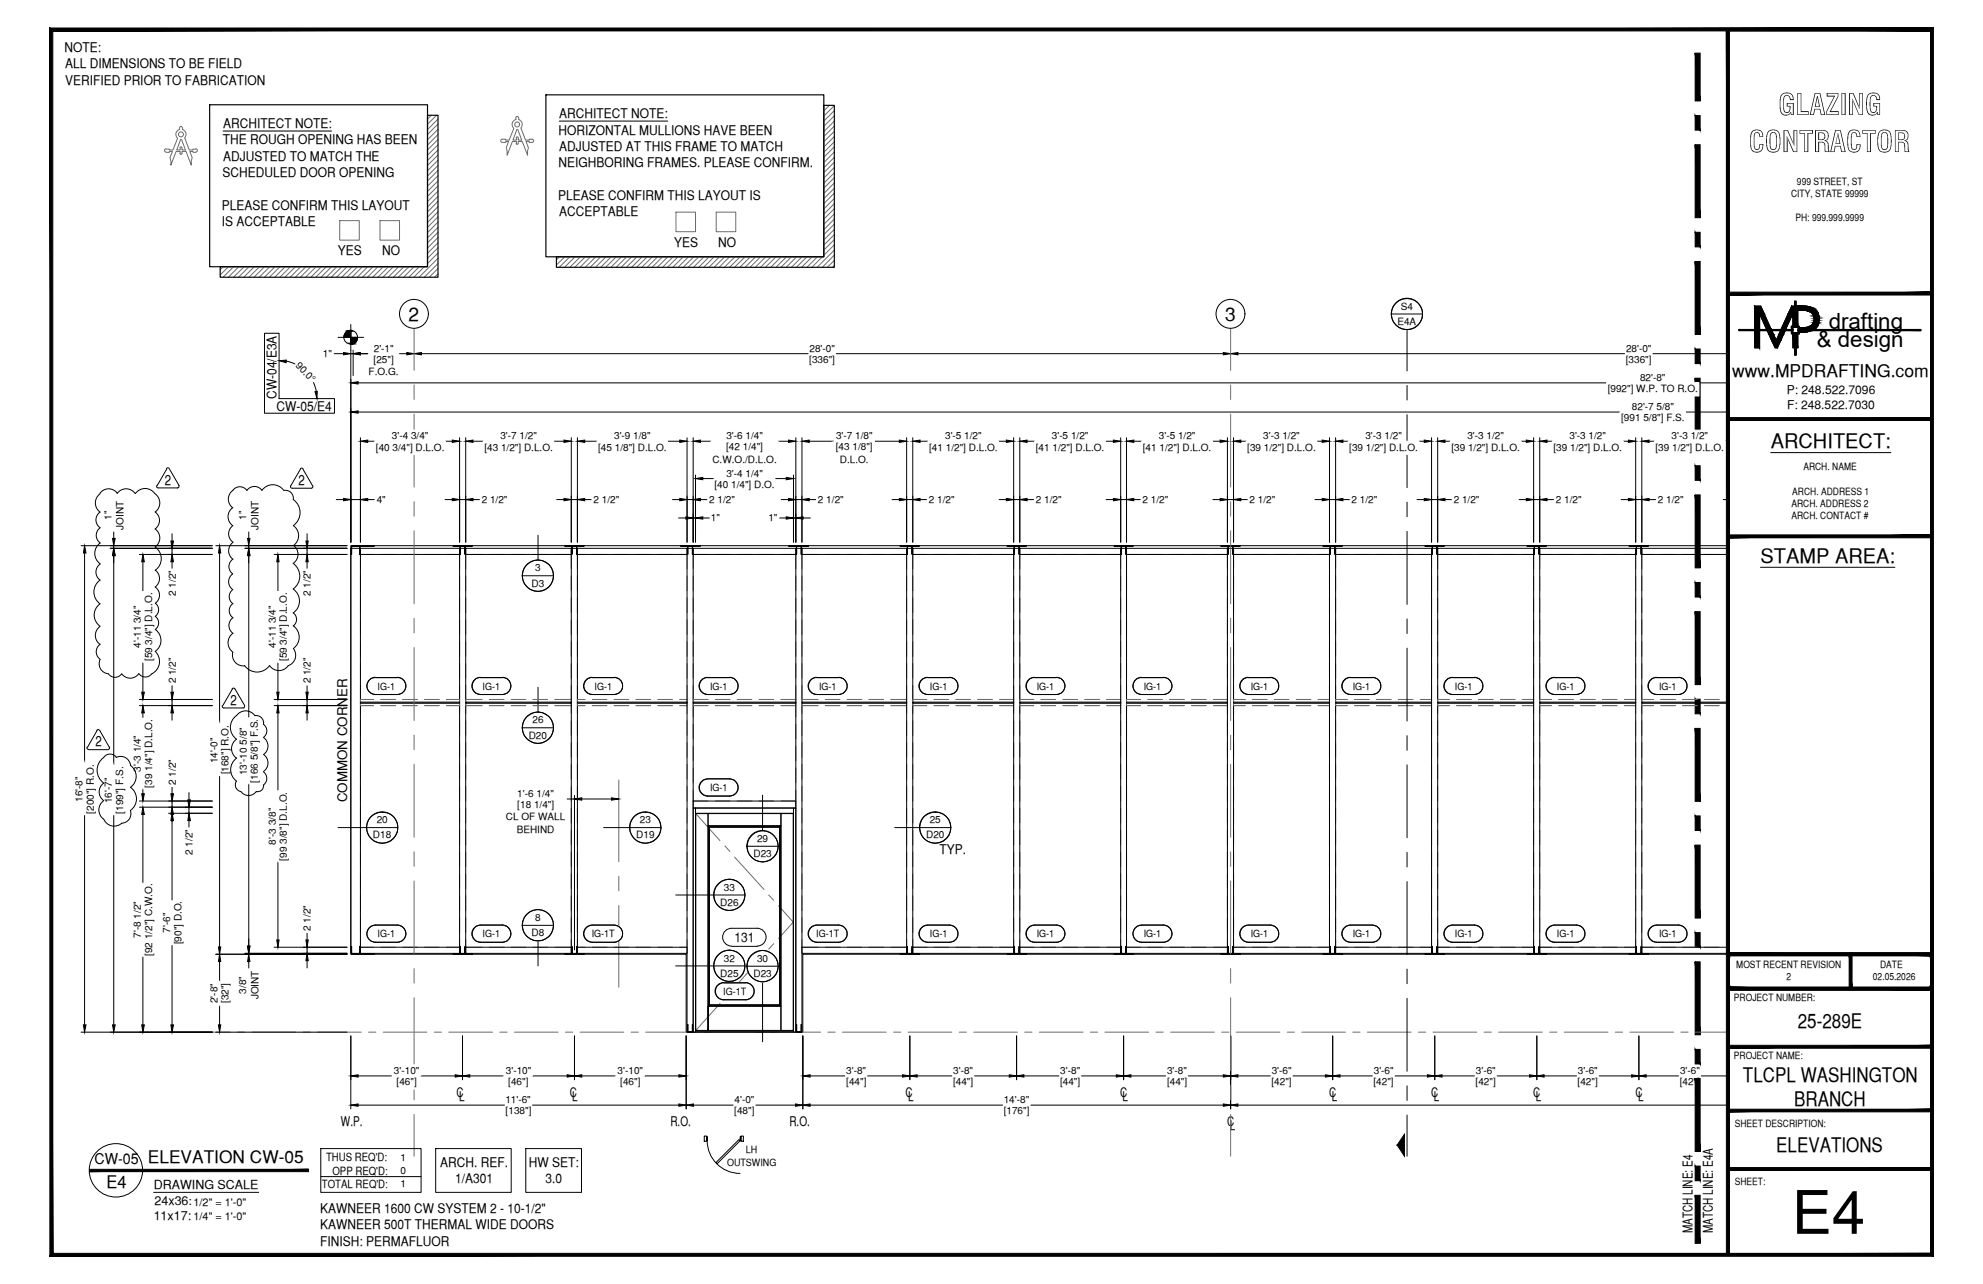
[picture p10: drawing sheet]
<svg xmlns="http://www.w3.org/2000/svg" width="432mm" height="279mm" viewBox="0 0 432 279" stroke-linecap="round" stroke-linejoin="round" font-family="sans-serif">
<defs><g id="words">
<text font-size="13.1" x="390.1" y="268.5">E4</text>
<g font-size="6.3">
<text x="387.2" y="25">GLAZING</text>
<text x="380.8" y="33.1">CONTRACTOR</text>
</g>
<g font-size="4.9">
<text x="398.2" y="71.5">drafting</text>
<text x="395.6" y="75.5">&amp; design</text>
</g>
<g font-size="4.4">
<text x="385.6" y="97.5">ARCHITECT:</text>
<text x="383.3" y="122.5">STAMP AREA:</text>
<text x="391.5" y="223.7">25-289E</text>
<text x="379.5" y="235.4">TLCPL WASHINGTON</text>
<text x="390.7" y="240.7">BRANCH</text>
<text x="386.8" y="250.7">ELEVATIONS</text>
</g>
<g font-size="4.2">
<text x="89" y="69.8">2</text>
<text x="266.8" y="69.8">3</text>
</g>
<g font-size="3.8">
<text x="377.2" y="82">www.MPDRAFTING.com</text>
<text x="32.2" y="253.1">ELEVATION CW-05</text>
<text x="23.2" y="258.6">E4</text>
</g>
<text font-size="3.3" x="20.6" y="253.3">CW-05</text>
<g font-size="3.1">
<text x="35.9" y="105.5">2</text>
<text x="65" y="105.5">2</text>
<text x="50.2" y="153.4">2</text>
<text x="20.8" y="162.4">2</text>
</g>
<g font-size="2.9">
<text x="14" y="11.2">NOTE:</text>
<text x="14.2" y="14.8">ALL DIMENSIONS TO BE FIELD</text>
<text x="14.2" y="18.4">VERIFIED PRIOR TO FABRICATION</text>
<text x="48.6" y="27.9">ARCHITECT NOTE:</text>
<text x="121.6" y="29.3">HORIZONTAL MULLIONS HAVE BEEN</text>
<text x="121.8" y="25.7">ARCHITECT NOTE:</text>
<text x="48.5" y="31.4">THE ROUGH OPENING HAS BEEN</text>
<text x="48.6" y="35">ADJUSTED TO MATCH THE</text>
<text x="121.8" y="32.8">ADJUSTED AT THIS FRAME TO MATCH</text>
<text x="48.5" y="38.5">SCHEDULED DOOR OPENING</text>
<text x="121.6" y="36.4">NEIGHBORING FRAMES. PLEASE CONFIRM.</text>
<text x="48.3" y="45.6">PLEASE CONFIRM THIS LAYOUT</text>
<text x="121.5" y="43.4">PLEASE CONFIRM THIS LAYOUT IS</text>
<text x="121.8" y="47.1">ACCEPTABLE</text>
<text x="48.3" y="49.2">IS ACCEPTABLE</text>
<text x="146.8" y="53.7">YES</text>
<text x="156.4" y="53.7">NO</text>
<text x="73.6" y="55.6">YES</text>
<text x="83.2" y="55.6">NO</text>
<text x="60.2" y="86.8" transform="rotate(-90 60.2 86.8)">CW-04/E3A</text>
<text x="60.2" y="89.4">CW-05/E4</text>
<text x="75.6" y="174.6" transform="rotate(-90 75.6 174.6)">COMMON CORNER</text>
<text x="204.6" y="185.9">TYP.</text>
<text x="160" y="205">131</text>
<text x="99.4" y="238.6">C</text>
<text x="99.9" y="239.6">L</text>
<text x="124.1" y="238.6">C</text>
<text x="124.6" y="239.6">L</text>
<text x="197.2" y="238.6">C</text>
<text x="197.7" y="239.6">L</text>
<text x="243.9" y="238.6">C</text>
<text x="244.4" y="239.6">L</text>
<text x="289.4" y="238.6">C</text>
<text x="290" y="239.6">L</text>
<text x="311.7" y="238.6">C</text>
<text x="312.2" y="239.6">L</text>
<text x="333.9" y="238.6">C</text>
<text x="334.5" y="239.6">L</text>
<text x="356.1" y="238.6">C</text>
<text x="356.7" y="239.6">L</text>
<text x="74.2" y="244.9">W.P.</text>
<text x="146" y="245">R.O.</text>
<text x="171.9" y="245">R.O.</text>
<text x="267.2" y="245">C</text>
<text x="267.8" y="245.9">L</text>
<text x="95.8" y="253.9">ARCH. REF.</text>
<text x="99.1" y="257.4">1/A301</text>
<text x="115.1" y="253.9">HW SET:</text>
<text x="118.8" y="257.4">3.0</text>
<text x="69.7" y="264">KAWNEER 1600 CW SYSTEM 2 - 10-1/2&quot;</text>
<text x="69.7" y="267.5">KAWNEER 500T THERMAL WIDE DOORS</text>
<text x="368.6" y="268.4" transform="rotate(-90 368.6 268.4)">MATCH LINE: E4</text>
<text x="373" y="268.4" transform="rotate(-90 373 268.4)">MATCH LINE: E4A</text>
<text x="69.7" y="271.1">FINISH: PERMAFLUOR</text>
</g>
<g font-size="2.7">
<text x="33.5" y="258.8">DRAWING SCALE</text>
<text x="33.7" y="262.1">24x36:</text>
<text x="33.5" y="265.5">11x17:</text>
</g>
<g font-size="2.6">
<text x="389.1" y="85.8">P: 248.522.7096</text>
<text x="389.1" y="89">F: 248.522.7030</text>
</g>
<g font-size="2.5">
<text x="71" y="252.7">THUS REQ'D:</text>
<text x="72.4" y="255.7">OPP REQ'D:</text>
<text x="70.1" y="258.5">TOTAL REQ'D:</text>
</g>
<g font-size="2.4">
<text x="42.2" y="262.3">1/2&quot; = 1'-0&quot;</text>
<text x="42.2" y="265.5">1/4&quot; = 1'-0&quot;</text>
</g>
<g font-size="2.2">
<text x="391.3" y="40.2">999 STREET, ST</text>
<text x="390" y="42.9">CITY, STATE 99999</text>
<text x="391" y="48.2">PH: 999.999.9999</text>
<text x="304.3" y="70.7">E4A</text>
<text x="305.1" y="67.4">S4</text>
<text x="70.3" y="77.8">1&quot;</text>
<text x="81.4" y="76.6">2'-1&quot;</text>
<text x="176.3" y="76.5">28'-0&quot;</text>
<text x="354.1" y="76.5">28'-0&quot;</text>
<text x="64.3" y="79.7" transform="rotate(45 64.3 79.7)">90.0°</text>
<text x="80.3" y="81.6">F.O.G.</text>
<text x="81.3" y="78.9">[25&quot;]</text>
<text x="176.2" y="78.9">[336&quot;]</text>
<text x="354" y="78.9">[336&quot;]</text>
<text x="357.1" y="82.9">82'-8&quot;</text>
<text x="350.1" y="85.3">[992&quot;] W.P. TO R.O.</text>
<text x="355.3" y="89.2">82'-7 5/8&quot;</text>
<text x="85.3" y="95.6">3'-4 3/4&quot;</text>
<text x="109" y="95.6">3'-7 1/2&quot;</text>
<text x="133.7" y="95.6">3'-9 1/8&quot;</text>
<text x="158.2" y="95.6">3'-6 1/4&quot;</text>
<text x="182.1" y="95.6">3'-7 1/8&quot;</text>
<text x="205.8" y="95.6">3'-5 1/2&quot;</text>
<text x="229" y="95.6">3'-5 1/2&quot;</text>
<text x="252.3" y="95.6">3'-5 1/2&quot;</text>
<text x="275.1" y="95.6">3'-3 1/2&quot;</text>
<text x="297.3" y="95.6">3'-3 1/2&quot;</text>
<text x="319.5" y="95.6">3'-3 1/2&quot;</text>
<text x="341.8" y="95.6">3'-3 1/2&quot;</text>
<text x="353" y="91.7">[991 5/8&quot;] F.S.</text>
<text x="364" y="95.6">3'-3 1/2&quot;</text>
<text x="81.9" y="98">[40 3/4&quot;] D.L.O.</text>
<text x="105.5" y="98">[43 1/2&quot;] D.L.O.</text>
<text x="130.2" y="98">[45 1/8&quot;] D.L.O.</text>
<text x="155.1" y="100.6">C.W.O./D.L.O.</text>
<text x="158.1" y="98">[42 1/4&quot;]</text>
<text x="182" y="98">[43 1/8&quot;]</text>
<text x="182.9" y="100.6">D.L.O.</text>
<text x="202.3" y="98">[41 1/2&quot;] D.L.O.</text>
<text x="225.6" y="98">[41 1/2&quot;] D.L.O.</text>
<text x="248.9" y="98">[41 1/2&quot;] D.L.O.</text>
<text x="271.6" y="98">[39 1/2&quot;] D.L.O.</text>
<text x="293.8" y="98">[39 1/2&quot;] D.L.O.</text>
<text x="316" y="98">[39 1/2&quot;] D.L.O.</text>
<text x="338.3" y="98">[39 1/2&quot;] D.L.O.</text>
<text x="360.5" y="98">[39 1/2&quot;] D.L.O.</text>
<text x="155.6" y="106.2">[40 1/4&quot;] D.O.</text>
<text x="158.2" y="103.7">3'-4 1/4&quot;</text>
<text x="390.3" y="107.6">ARCH. ADDRESS 1</text>
<text x="392.7" y="102.3">ARCH. NAME</text>
<text x="24.3" y="113.2" transform="rotate(-90 24.3 113.2)">1&quot;</text>
<text x="53.6" y="113.2" transform="rotate(-90 53.6 113.2)">1&quot;</text>
<text x="82" y="109.5">4&quot;</text>
<text x="104.9" y="109.5">2 1/2&quot;</text>
<text x="129.2" y="109.5">2 1/2&quot;</text>
<text x="154.4" y="109.5">2 1/2&quot;</text>
<text x="154.8" y="113.5">1&quot;</text>
<text x="167.3" y="113.5">1&quot;</text>
<text x="178.1" y="109.5">2 1/2&quot;</text>
<text x="202.2" y="109.5">2 1/2&quot;</text>
<text x="225.6" y="109.5">2 1/2&quot;</text>
<text x="248.8" y="109.5">2 1/2&quot;</text>
<text x="272.1" y="109.5">2 1/2&quot;</text>
<text x="294.3" y="109.5">2 1/2&quot;</text>
<text x="316.5" y="109.5">2 1/2&quot;</text>
<text x="338.8" y="109.5">2 1/2&quot;</text>
<text x="361" y="109.5">2 1/2&quot;</text>
<text x="390.1" y="110.3">ARCH. ADDRESS 2</text>
<text x="390.1" y="113">ARCH. CONTACT #</text>
<text x="26.9" y="115.3" transform="rotate(-90 26.9 115.3)">JOINT</text>
<text x="56.3" y="115.3" transform="rotate(-90 56.3 115.3)">JOINT</text>
<text x="116.5" y="124.3">3</text>
<text x="38.3" y="129.7" transform="rotate(-90 38.3 129.7)">2 1/2&quot;</text>
<text x="67.6" y="129.7" transform="rotate(-90 67.6 129.7)">2 1/2&quot;</text>
<text x="115.8" y="127.6">D3</text>
<text x="30.7" y="141" transform="rotate(-90 30.7 141)">4'-11 3/4&quot;</text>
<text x="33.1" y="143.9" transform="rotate(-90 33.1 143.9)">[59 3/4&quot;] D.L.O.</text>
<text x="60.1" y="141" transform="rotate(-90 60.1 141)">4'-11 3/4&quot;</text>
<text x="62.5" y="143.9" transform="rotate(-90 62.5 143.9)">[59 3/4&quot;] D.L.O.</text>
<text x="38.3" y="148.7" transform="rotate(-90 38.3 148.7)">2 1/2&quot;</text>
<text x="67.6" y="148.7" transform="rotate(-90 67.6 148.7)">2 1/2&quot;</text>
<text x="82.2" y="150.1">IG-1</text>
<text x="105.1" y="150.1">IG-1</text>
<text x="129.5" y="150.1">IG-1</text>
<text x="154.6" y="150.1">IG-1</text>
<text x="178.4" y="150.1">IG-1</text>
<text x="202.5" y="150.1">IG-1</text>
<text x="225.7" y="150.1">IG-1</text>
<text x="249" y="150.1">IG-1</text>
<text x="272.4" y="150.1">IG-1</text>
<text x="294.6" y="150.1">IG-1</text>
<text x="316.8" y="150.1">IG-1</text>
<text x="339" y="150.1">IG-1</text>
<text x="361.3" y="150.1">IG-1</text>
<text x="115.1" y="160.7">D20</text>
<text x="116" y="157.4">26</text>
<text x="30.7" y="167.9" transform="rotate(-90 30.7 167.9)">3'-3 1/4&quot;</text>
<text x="47.4" y="166.1" transform="rotate(-90 47.4 166.1)">14'-0&quot;</text>
<text x="33.1" y="171.4" transform="rotate(-90 33.1 171.4)">[39 1/4&quot;] D.L.O.</text>
<text x="38.3" y="170.8" transform="rotate(-90 38.3 170.8)">2 1/2&quot;</text>
<text x="49.8" y="168.5" transform="rotate(-90 49.8 168.5)">[168&quot;] R.O.</text>
<text x="53.7" y="168.7" transform="rotate(-90 53.7 168.7)">13'-10 5/8&quot;</text>
<text x="56.1" y="170.3" transform="rotate(-90 56.1 170.3)">[166 5/8&quot;] F.S.</text>
<text x="112.6" y="173.4">1'-6 1/4&quot;</text>
<text x="154.6" y="172.1">IG-1</text>
<text x="18" y="174.5" transform="rotate(-90 18 174.5)">16'-8&quot;</text>
<text x="20.4" y="177" transform="rotate(-90 20.4 177)">[200&quot;] R.O.</text>
<text x="24.3" y="174.8" transform="rotate(-90 24.3 174.8)">16'-7&quot;</text>
<text x="26.8" y="177" transform="rotate(-90 26.8 177)">[199&quot;] F.S.</text>
<text x="82" y="179.1">20</text>
<text x="110.2" y="178.5">CL OF WALL</text>
<text x="112.6" y="175.9">[18 1/4&quot;]</text>
<text x="139.3" y="179.1">23</text>
<text x="202.4" y="179.1">25</text>
<text x="60.1" y="183.8" transform="rotate(-90 60.1 183.8)">8'-3 3/8&quot;</text>
<text x="81.2" y="182.4">D18</text>
<text x="112.5" y="181.2">BEHIND</text>
<text x="138.6" y="182.4">D19</text>
<text x="164.8" y="183.2">29</text>
<text x="201.7" y="182.4">D20</text>
<text x="41.9" y="186.1" transform="rotate(-90 41.9 186.1)">2 1/2&quot;</text>
<text x="62.5" y="187.3" transform="rotate(-90 62.5 187.3)">[99 3/8&quot;] D.L.O.</text>
<text x="164.1" y="186.6">D23</text>
<text x="156.8" y="197.1">D26</text>
<text x="157.6" y="193.8">33</text>
<text x="37" y="202.9" transform="rotate(-90 37 202.9)">7'-6&quot;</text>
<text x="67.6" y="202.6" transform="rotate(-90 67.6 202.6)">2 1/2&quot;</text>
<text x="82.2" y="204">IG-1</text>
<text x="105.1" y="204">IG-1</text>
<text x="115.8" y="203.7">D8</text>
<text x="116.5" y="200.4">8</text>
<text x="128.8" y="204">IG-1T</text>
<text x="177.7" y="204">IG-1T</text>
<text x="202.5" y="204">IG-1</text>
<text x="225.7" y="204">IG-1</text>
<text x="249" y="204">IG-1</text>
<text x="272.4" y="204">IG-1</text>
<text x="294.6" y="204">IG-1</text>
<text x="316.8" y="204">IG-1</text>
<text x="339" y="204">IG-1</text>
<text x="361.3" y="204">IG-1</text>
<text x="30.7" y="204.1" transform="rotate(-90 30.7 204.1)">7'-8 1/2&quot;</text>
<text x="33.1" y="208" transform="rotate(-90 33.1 208)">[92 1/2&quot;] C.W.O.</text>
<text x="39.5" y="205.5" transform="rotate(-90 39.5 205.5)">[90&quot;] D.O.</text>
<text x="157.6" y="209.2">32</text>
<text x="164.8" y="209.3">30</text>
<text x="156.8" y="212.5">D25</text>
<text x="164.1" y="212.6">D23</text>
<text x="378.1" y="210.6">MOST RECENT REVISION</text>
<text x="389" y="213.3">2</text>
<text x="407.8" y="213.2">02.05.2026</text>
<text x="409.4" y="210.6">DATE</text>
<text x="47.4" y="218.3" transform="rotate(-90 47.4 218.3)">2'-8&quot;</text>
<text x="49.8" y="218.3" transform="rotate(-90 49.8 218.3)">[32&quot;]</text>
<text x="53.6" y="216.2" transform="rotate(-90 53.6 216.2)">3/8&quot;</text>
<text x="56.3" y="217.5" transform="rotate(-90 56.3 217.5)">JOINT</text>
<text x="157.5" y="216.5">IG-1T</text>
<text x="377.6" y="217.8">PROJECT NUMBER:</text>
<text x="85.8" y="233.7">3'-10&quot;</text>
<text x="110.2" y="233.7">3'-10&quot;</text>
<text x="134.5" y="233.7">3'-10&quot;</text>
<text x="184.3" y="233.7">3'-8&quot;</text>
<text x="207.6" y="233.7">3'-8&quot;</text>
<text x="230.9" y="233.7">3'-8&quot;</text>
<text x="254.1" y="233.7">3'-8&quot;</text>
<text x="276.9" y="233.7">3'-6&quot;</text>
<text x="299.1" y="233.7">3'-6&quot;</text>
<text x="321.4" y="233.7">3'-6&quot;</text>
<text x="343.6" y="233.7">3'-6&quot;</text>
<text x="365.8" y="233.7">3'-6&quot;</text>
<text x="377.6" y="230.4">PROJECT NAME:</text>
<text x="86.4" y="236.1">[46&quot;]</text>
<text x="110.7" y="236.1">[46&quot;]</text>
<text x="135.1" y="236.1">[46&quot;]</text>
<text x="184.3" y="236.1">[44&quot;]</text>
<text x="207.5" y="236.1">[44&quot;]</text>
<text x="230.8" y="236.1">[44&quot;]</text>
<text x="254.1" y="236.1">[44&quot;]</text>
<text x="276.9" y="236.1">[42&quot;]</text>
<text x="299.1" y="236.1">[42&quot;]</text>
<text x="321.3" y="236.1">[42&quot;]</text>
<text x="343.5" y="236.1">[42&quot;]</text>
<text x="365.8" y="236.1">[42&quot;]</text>
<text x="110" y="240">11'-6&quot;</text>
<text x="110.1" y="242.4">[138&quot;]</text>
<text x="159.9" y="242.4">[48&quot;]</text>
<text x="160" y="240">4'-0&quot;</text>
<text x="218.6" y="240">14'-8&quot;</text>
<text x="218.6" y="242.4">[176&quot;]</text>
<text x="377.8" y="245.2">SHEET DESCRIPTION:</text>
<text x="162.4" y="251">LH</text>
<text x="87.2" y="252.6">1</text>
<text x="87.2" y="255.5">0</text>
<text x="158.3" y="253.6">OUTSWING</text>
<text x="377.8" y="257.9">SHEET:</text>
<text x="87.2" y="258.3">1</text>
</g>
</g></defs>
<!-- layer: GRID LINES -->
<g fill="none" stroke="#6c6c6c" stroke-width=".22">
<path d="M90.2 71.5v9.1M268 71.5v9.1M90.2 83.8v3.1M90.2 90.1v15.9M268 83.8v3.1M268 90.1v15.9M90.2 109.2v3.1M90.2 115.5v15.9M268 109.2v3.1M268 115.5v15.9M90.2 134.6v3.1M268 134.6v3.1"/>
<path d="M90.2 140.9v15.9M90.2 160v3.1M268 140.9v15.9M268 160v3.1M90.2 166.3v15.9M134.7 169.7v17.8M268 166.3v15.9M90.2 185.4v3.1M90.2 191.7v15.9M134.7 190.7v3.2M134.7 197v17.8M268 185.4v3.1"/>
<path d="M268 191.7v15.9M90.2 210.8v3.1M90.2 217.1v15.9M268 210.8v3.1M268 217.1v15.9M43.8 224.6h6.3M51.7 224.6h1.6M54.9 224.6h9.5M66 224.6h1.6M69.2 224.6h9.5M80.3 224.6h1.6M83.4 224.6h9.6"/>
<path d="M90.2 236.2v3.1M94.6 224.6h1.5M97.7 224.6h9.6M108.8 224.6h1.6M112 224.6h9.5M123.1 224.6h1.6M126.3 224.6h9.5M137.4 224.6h1.6M140.6 224.6h9.5M151.7 224.6h1.6M154.9 224.6h9.5M166 224.6h1.6"/>
<path d="M169.2 224.6h9.5M180.3 224.6h1.6M183.5 224.6h9.5M194.6 224.6h1.6M197.7 224.6h9.6M208.9 224.6h1.5M212 224.6h9.6M223.1 224.6h1.6M226.3 224.6h9.5M237.4 224.6h1.6M240.6 224.6h9.5M251.7 224.6h1.6"/>
<path d="M254.9 224.6h9.5M266 224.6h1.6M268 236.2v3.1M269.2 224.6h9.5M280.3 224.6h1.6M283.5 224.6h9.5M294.6 224.6h1.6M297.8 224.6h9.5M308.9 224.6h1.6M312 224.6h9.6M323.2 224.6h1.5M326.3 224.6h9.6"/>
<path d="M337.4 224.6h1.6M340.6 224.6h9.5M351.7 224.6h1.6M354.9 224.6h9.5M366 224.6h1.6M369.2 224.6h7M90.2 242.5v9.1M268 242.5v9.1"/>
</g>
<!-- layer: MEDIUM_2 -->
<g fill="#000" stroke="#000" stroke-width=".22">
<path d="M369.1 11.6l1.1 10.4v-10.4zM369.1 11.6l1.1 10.4h-1.1z"/>
<path d="M369.1 25.1l1.1 3.2v-3.2zM369.1 25.1l1.1 3.2h-1.1z"/>
<path d="M369.1 31.5l1.1 15.9v-15.9zM369.1 31.5l1.1 15.9h-1.1z"/>
<path d="M369.1 50.5l1.1 3.2v-3.2zM369.1 50.5l1.1 3.2h-1.1z"/>
<path d="M369.1 56.9l1.1 15.9v-15.9zM369.1 56.9l1.1 15.9h-1.1z"/>
<path d="M369.1 75.9l1.1 3.2v-3.2zM369.1 75.9l1.1 3.2h-1.1z"/>
<path d="M369.1 82.3l1.1 15.9v-15.9zM369.1 82.3l1.1 15.9h-1.1z"/>
<path d="M369.1 101.3l1.1 3.2v-3.2zM369.1 101.3l1.1 3.2h-1.1z"/>
<path d="M369.1 107.7l1.1 15.9v-15.9zM369.1 107.7l1.1 15.9h-1.1z"/>
<path d="M369.1 126.7l1.1 3.2v-3.2zM369.1 126.7l1.1 3.2h-1.1z"/>
<path d="M369.1 133.1l1.1 15.9v-15.9zM369.1 133.1l1.1 15.9h-1.1z"/>
<path d="M369.1 152.1l1.1 3.2v-3.2zM369.1 152.1l1.1 3.2h-1.1z"/>
<path d="M369.1 158.5l1.1 15.9v-15.9zM369.1 158.5l1.1 15.9h-1.1z"/>
<path d="M369.1 177.5l1.1 3.2v-3.2zM369.1 177.5l1.1 3.2h-1.1z"/>
<path d="M369.1 183.9l1.1 15.9v-15.9zM369.1 183.9l1.1 15.9h-1.1z"/>
<path d="M369.1 202.9l1.1 3.2v-3.2zM369.1 202.9l1.1 3.2h-1.1z"/>
<path d="M369.1 209.3l1.1 15.9v-15.9zM369.1 209.3l1.1 15.9h-1.1z"/>
<path d="M369.1 228.3l1.1 3.2v-3.2zM369.1 228.3l1.1 3.2h-1.1z"/>
<path d="M369.1 234.7l1.1 15.9v-15.9zM369.1 234.7l1.1 15.9h-1.1z"/>
<path d="M369.1 253.7l1.1 3.2v-3.2zM369.1 253.7l1.1 3.2h-1.1z"/>
<path d="M369.1 260.1l1.1 10.4v-10.4zM369.1 260.1l1.1 10.4h-1.1z"/>
</g>
<g fill="none" stroke="#000" stroke-width=".22">
<path d="M57.6 72.5h3.2v14.2h12v3.2h-15.2zM151.5 177h2.7v47.2v-5.3h15.9v5.3h-18.6zM154.2 177h15.9v2.7h-15.9zM154.2 179.7h.2v39.2h-.2zM154.4 179.7h15.4v.3h-15.4zM169.8 179.7h.3v39.2h-.3zM170.1 177h2.6v47.2h-2.6zM154.4 218.7h15.4v.2h-15.4zM151.4 224.3h21.4v.3h-21.4zM33.5 259.5h22.8M153.4 247.2h.5v1.1h-.5zM153.9 247.3h.2v.9h-.2z"/>
<path d="M154 248.2a7.1 7.1 0 0 0 7.1 7.1M160.9 248l.3 .2-5.1 5-.2-.2zM161.2 247.3h.2v.9h-.2zM161.4 247.2h.5v1.1h-.5zM369.1 270.5h1.1"/>
</g>
<!-- layer: LIGHT_1 -->
<g fill="none" stroke="#6c6c6c" stroke-width=".22">
<path d="M36.2 32.4a.35 .35 0 0 0-.4 .3 .35 .35 0 0 0 .4 .4M36.2 33.1l1.3-.1-.5 1.3 .2 1.6 1.2-2.9h.8v.4M38.7 30.1l-1 2.5-1.5-.2M39.1 28.2a1.11 1.11 0 0 0-.5 1.8M39.1 27.8l.3-.3 .3 .3M39.1 27.8v.4M39.2 33.4l.2 .2 .2-.2M39.3 30.3h.2M39.3 30.4l-.8 2.2h.7v-.4M39.6 30.4l.8 2.2h-.8v-.4l-.2-.3-.2 .3M39.7 28.2a1.11 1.11 0 0 1 .5 1.8M39.8 27.8v.4"/>
<path d="M40.3 30.1l.9 2.5 1.5-.2M42.6 32.4a.35 .35 0 0 1 .4 .3 .35 .35 0 0 1-.4 .4M42.7 33.1l-1.4-.1 .5 1.3-.1 1.6-1.2-2.9h-.9v.4M93.9 25.1l-.8 .8M95.1 25.1l-2 2M95.4 25.9l-2.3 2.3M95.4 27l-2.3 2.3M95.4 28.1l-2.3 2.3M95.4 29.3l-2.3 2.3M95.4 30.4l-2.3 2.2M95.4 31.5l-2.3 2.3M95.4 32.6l-2.3 2.3"/>
<path d="M95.4 33.7l-2.3 2.3M95.4 34.9l-2.3 2.2M95.4 36l-2.3 2.3M95.4 37.1l-2.3 2.3M95.4 38.2l-2.3 2.3M95.4 39.4l-2.3 2.3M109.4 30.3a.35 .35 0 0 0-.4 .3 .35 .35 0 0 0 .4 .4M109.4 31l1.3-.2-.5 1.3 .2 1.7 1.2-3h.9v.4M111.9 27.9l-1 2.6-1.5-.2M112.4 30l.2-.2 .2 .2M112.4 31.2l.2 .2 .2-.2M112.5 28.2h.2"/>
<path d="M112.5 28.3l-.8 2.2h.8v-.5M112.8 28.3l.8 2.2h-.8v-.5M112.9 25.6l-.1-.2h-.3l-.2 .6a1.09 1.09 0 0 0-.5 1.9M112.9 26a1.11 1.11 0 0 1 .5 1.9M113 25.7v.3M113.5 27.9l.9 2.6 1.5-.2M115.9 30.3a.35 .35 0 0 1 .3 .3 .35 .35 0 0 1-.3 .4M115.9 31l-1.3-.2 .5 1.3-.2 1.7-1.2-3h-.9v.4M179.5 22.9l-.1 .1M180.6 22.9l-1.2 1.2M181.7 23l-2.3 2.3M181.7 24.1l-2.3 2.3"/>
<path d="M181.7 25.2l-2.3 2.3M181.7 26.4l-2.3 2.2M181.7 27.4l-2.3 2.3M181.7 28.6l-2.3 2.3M181.7 29.7l-2.3 2.3M181.7 30.9l-2.3 2.2M181.7 31.9l-2.3 2.3M181.7 33.1l-2.3 2.3M181.7 34.2l-2.3 2.3M181.7 35.3l-2.3 2.3M181.7 36.4l-2.3 2.3M181.7 37.6l-2.3 2.3"/>
<path d="M181.7 38.7l-2.3 2.3M181.7 39.8l-2.3 2.3M48.6 58l-.7 .7M49.8 58l-1.9 1.8M50.9 58l-2.3 2.3M52 58l-2.3 2.3M53.1 58l-2.2 2.3M54.2 58l-2.3 2.3M55.4 58l-2.3 2.3M56.5 58l-2.3 2.3M57.6 58l-2.3 2.3M58.7 58l-2.2 2.3"/>
<path d="M59.9 58l-2.3 2.3M61 58l-2.3 2.3M62.1 58l-2.3 2.3M63.2 58l-2.2 2.3M64.3 58l-2.3 2.3M65.5 58l-2.3 2.3M66.6 58l-2.3 2.3M67.7 58l-2.3 2.3M68.8 58l-2.3 2.3M70 58l-2.3 2.3M71.1 58l-2.3 2.3M72.2 58l-2.3 2.3"/>
<path d="M73.3 58l-2.2 2.3M74.4 58l-2.3 2.3M75.6 58l-2.3 2.3M76.7 58l-2.3 2.3M77.9 58l-2.3 2.3M78.9 58l-2.3 2.3M80.1 58l-2.3 2.3M81.2 58l-2.3 2.3M82.3 58l-2.3 2.3M83.4 58l-2.2 2.3M84.6 58l-2.3 2.3M85.7 58l-2.3 2.3"/>
<path d="M86.8 58l-2.3 2.3M87.9 58l-2.2 2.3M89 58l-2.3 2.3M90.2 58l-2.3 2.3M91.3 58l-2.3 2.3M92.4 58l-2.3 2.3M95.4 40.4l-2.3 2.3M95.4 41.6l-2.3 2.3M95.4 42.7l-2.3 2.3M95.4 43.8l-2.3 2.3M95.4 45l-2.3 2.2M95.4 46.1l-2.3 2.3"/>
<path d="M95.4 47.2l-2.3 2.3M95.4 48.3l-2.3 2.3M95.4 49.5l-2.3 2.3M95.4 50.5l-2.3 2.3M95.4 51.7l-2.3 2.3M95.4 52.8l-2.3 2.3M95.4 53.9l-2.3 2.3M95.4 55.1l-2.3 2.2M95.4 56.2l-4.2 4.1M95.4 57.3l-3 3M95.4 58.4l-1.9 1.9M95.4 59.6l-.8 .7"/>
<path d="M121.9 55.9l-.7 .6M123 55.9l-1.8 1.8M124.1 55.9l-2.3 2.3M125.2 55.9l-2.3 2.3M126.4 55.9l-2.3 2.3M127.4 55.9l-2.2 2.3M128.6 55.9l-2.3 2.3M129.7 55.9l-2.3 2.3M130.8 55.9l-2.3 2.3M132 55.9l-2.3 2.3M133.1 55.9l-2.3 2.3M134.2 55.9l-2.3 2.3"/>
<path d="M135.3 55.9l-2.3 2.3M136.5 55.9l-2.3 2.3M137.5 55.9l-2.2 2.3M138.7 55.9l-2.3 2.3M139.8 55.9l-2.3 2.3M140.9 55.9l-2.3 2.3M142 55.9l-2.2 2.3M143.2 55.9l-2.3 2.3M144.3 55.9l-2.3 2.3M145.4 55.9l-2.3 2.3M146.6 55.9l-2.3 2.3M147.6 55.9l-2.2 2.3"/>
<path d="M148.8 55.9l-2.3 2.3M149.9 55.9l-2.3 2.3M151.1 55.9l-2.3 2.3M152.1 55.9l-2.2 2.3M153.3 55.9l-2.3 2.3M154.4 55.9l-2.3 2.3M155.5 55.9l-2.3 2.3M156.7 55.9l-2.3 2.3M157.8 55.9l-2.3 2.3M158.9 55.9l-2.3 2.3M160 55.9l-2.3 2.3M161.2 55.9l-2.3 2.3"/>
<path d="M162.2 55.9l-2.2 2.3M163.4 55.9l-2.3 2.3M164.5 55.9l-2.3 2.3M165.6 55.9l-2.3 2.3M166.8 55.9l-2.3 2.3M167.9 55.9l-2.3 2.3M169 55.9l-2.3 2.3M170.1 55.9l-2.3 2.3M171.3 55.9l-2.3 2.3M172.3 55.9l-2.2 2.3M173.5 55.9l-2.3 2.3M174.6 55.9l-2.3 2.3"/>
<path d="M175.7 55.9l-2.3 2.3M176.8 55.9l-2.2 2.3M178 55.9l-2.3 2.3M179.1 55.9l-2.3 2.3M181.7 41l-2.3 2.2M181.7 42l-2.3 2.3M181.7 43.2l-2.3 2.3M181.7 44.3l-2.3 2.3M181.7 45.4l-2.3 2.3M181.7 46.5l-2.3 2.3M181.7 47.7l-2.3 2.3M181.7 48.8l-2.3 2.3"/>
<path d="M181.7 49.9l-2.3 2.3M181.7 51.1l-2.3 2.2M181.7 52.1l-2.3 2.3M181.7 53.3l-2.3 2.3M181.7 54.4l-3.8 3.8M181.7 55.5l-2.6 2.7M181.7 56.6l-1.6 1.6M181.7 57.8l-.4 .4M78.5 125.3v3.2M78.5 130.1v3.2M78.5 134.9v3.1M78.5 139.6v3.2"/>
<path d="M81.3 120.6h-2.8v3.2M82.9 120.6h3.2M87.7 120.6h3.2M92.5 120.6h3.1M97.2 120.6h2.9v3.2M100.1 125.3v3.2M100.1 130.1v3.2M100.1 134.9v3.1M100.1 139.6v3.2M101.4 125.3v3.2M101.4 130.1v3.2M101.4 134.9v3.1"/>
<path d="M101.4 139.6v3.2M105 120.6h-3.6v3.2M106.6 120.6h3.1M111.3 120.6h3.2M116.1 120.6h3.2M120.8 120.6h3.6v3.2M124.4 125.3v3.2M124.4 130.1v3.2M124.4 134.9v3.1M124.4 139.6v3.2M125.7 125.3v3.2M125.7 130.1v3.2"/>
<path d="M125.7 134.9v3.1M125.7 139.6v3.2M127.4 120.6h-1.7v3.2M129 120.6h3.1M133.7 120.6h3.2M138.5 120.6h3.2M143.3 120.6h3.1M148 120.6h1.6v3.2M149.6 125.3v3.2M149.6 130.1v3.2M149.6 134.9v3.1M149.6 139.6v3.2"/>
<path d="M150.9 125.3v3.2M150.9 130.1v3.2M150.9 134.9v3.1M150.9 139.6v3.2M154.2 120.6h-3.3v3.2M155.8 120.6h3.1M160.5 120.6h3.2M165.3 120.6h3.2M170.1 120.6h3.2v3.2M173.3 125.3v3.2M173.3 130.1v3.2M173.3 134.9v3.1"/>
<path d="M173.3 139.6v3.2M174.6 125.3v3.2M174.6 130.1v3.2M174.6 134.9v3.1M174.6 139.6v3.2M178.1 120.6h-3.5v3.2M179.7 120.6h3.2M184.5 120.6h3.1M189.2 120.6h3.2M194 120.6h3.4v3.2M197.4 125.3v3.2M197.4 130.1v3.2"/>
<path d="M197.4 134.9v3.1M197.4 139.6v3.2M198.8 125.3v3.2M198.8 130.1v3.2M198.8 134.9v3.1M198.8 139.6v3.2M201.8 120.6h-3v3.2M203.4 120.6h3.2M208.2 120.6h3.1M212.9 120.6h3.2M217.7 120.6h3v3.2M220.7 125.3v3.2"/>
<path d="M220.7 130.1v3.2M220.7 134.9v3.1M220.7 139.6v3.2M222.1 125.3v3.2M222.1 130.1v3.2M222.1 134.9v3.1M222.1 139.6v3.2M225.1 120.6h-3v3.2M226.7 120.6h3.2M231.5 120.6h3.1M236.2 120.6h3.2M241 120.6h3v3.2"/>
<path d="M244 125.3v3.2M244 130.1v3.2M244 134.9v3.1M244 139.6v3.2M245.3 125.3v3.2M245.3 130.1v3.2M245.3 134.9v3.1M245.3 139.6v3.2M248.3 120.6h-3v3.2M249.9 120.6h3.2M254.7 120.6h3.2M259.5 120.6h3.1"/>
<path d="M264.2 120.6h3.1v3.2M267.3 125.3v3.2M267.3 130.1v3.2M267.3 134.9v3.1M267.3 139.6v3.2M268.6 125.3v3.2M268.6 130.1v3.2M268.6 134.9v3.1M268.6 139.6v3.2M271.1 120.6h-2.5v3.2M272.7 120.6h3.2M277.5 120.6h3.2"/>
<path d="M282.3 120.6h3.1M287 120.6h2.5v3.2M289.5 125.3v3.2M289.5 130.1v3.2M289.5 134.9v3.1M289.5 139.6v3.2M290.8 125.3v3.2M290.8 130.1v3.2M290.8 134.9v3.1M290.8 139.6v3.2M293.4 120.6h-2.6v3.2M295 120.6h3.1"/>
<path d="M299.7 120.6h3.2M304.5 120.6h3.2M309.2 120.6h2.5v3.2M311.7 125.3v3.2M311.7 130.1v3.2M311.7 134.9v3.1M311.7 139.6v3.2M313.1 125.3v3.2M313.1 130.1v3.2M313.1 134.9v3.1M313.1 139.6v3.2M315.6 120.6h-2.5v3.2"/>
<path d="M317.2 120.6h3.2M321.9 120.6h3.2M326.7 120.6h3.2M331.5 120.6h2.4v3.2M333.9 125.3v3.2M333.9 130.1v3.2M333.9 134.9v3.1M333.9 139.6v3.2M335.3 125.3v3.2M335.3 130.1v3.2M335.3 134.9v3.1M335.3 139.6v3.2"/>
<path d="M337.8 120.6h-2.5v3.2M339.4 120.6h3.2M344.2 120.6h3.1M348.9 120.6h3.2M353.7 120.6h2.5v3.2M356.2 125.3v3.2M356.2 130.1v3.2M356.2 134.9v3.1M356.2 139.6v3.2M357.5 125.3v3.2M357.5 130.1v3.2M357.5 134.9v3.1"/>
<path d="M357.5 139.6v3.2M360 120.6h-2.5v3.2M361.6 120.6h3.2M366.4 120.6h3.2M371.2 120.6h3.1M375.9 120.6h.3M78.5 149.2v3h2.8h-2.8v1.3h2.8h-2.8v1.8M78.5 144.4v3.2M78.5 156.8v3.2M82.9 152.2h3.2M82.9 153.5h3.2M87.7 152.2h3.2"/>
<path d="M87.7 153.5h3.2M92.5 152.2h3.1M92.5 153.5h3.1M97.2 152.2h2.9M100.1 152.2v1.3h-2.9h2.9v1.8M100.1 144.4v3.2M100.1 149.2v3M100.1 156.8v3.2M101.4 149.2v3h3.6h-3.6v1.3h3.6h-3.6v1.8M101.4 144.4v3.2M101.4 156.8v3.2M106.6 152.2h3.1"/>
<path d="M106.6 153.5h3.1M111.3 152.2h3.2M111.3 153.5h3.2M116.1 152.2h3.2M116.1 153.5h3.2M120.8 152.2h3.6M124.4 152.2v1.3h-3.6h3.6v1.8M124.4 144.4v3.2M124.4 149.2v3M124.4 156.8v3.2M125.7 149.2v3h1.7h-1.7v1.3h1.7h-1.7v1.8M125.7 144.4v3.2"/>
<path d="M125.7 156.8v3.2M129 152.2h3.1M129 153.5h3.1M133.7 152.2h3.2M133.7 153.5h3.2M138.5 152.2h3.2M138.5 153.5h3.2M143.3 152.2h3.1M143.3 153.5h3.1M148 152.2h1.6M149.6 152.2v1.3h-1.6h1.6v1.8M149.6 144.4v3.2"/>
<path d="M149.6 149.2v3M149.6 156.8v3.2M150.9 149.2v3h3.3h-3.3v1.3h3.3h-3.3v2.5M150.9 144.4v3.2M150.9 157.6v3.2M155.8 152.2h3.1M155.8 153.5h3.1M160.5 152.2h3.2M160.5 153.5h3.2M165.3 152.2h3.2M165.3 153.5h3.2M170.1 152.2h3.2"/>
<path d="M173.3 152.2v1.3h-3.2h3.2v2.5M173.3 144.4v3.2M173.3 149.2v3M173.3 157.6v3.2M174.6 149.2v3h3.5h-3.5v1.3h3.5h-3.5v1.8M174.6 144.4v3.2M174.6 156.8v3.2M179.7 152.2h3.2M179.7 153.5h3.2M184.5 152.2h3.1M184.5 153.5h3.1M189.2 152.2h3.2"/>
<path d="M189.2 153.5h3.2M194 152.2h3.4M197.4 152.2v1.3h-3.4h3.4v1.8M197.4 144.4v3.2M197.4 149.2v3M197.4 156.8v3.2M198.8 149.2v3h3h-3v1.3h3h-3v1.8M198.8 144.4v3.2M198.8 156.8v3.2M203.4 152.2h3.2M203.4 153.5h3.2M208.2 152.2h3.1"/>
<path d="M208.2 153.5h3.1M212.9 152.2h3.2M212.9 153.5h3.2M217.7 152.2h3M220.7 152.2v1.3h-3h3v1.8M220.7 144.4v3.2M220.7 149.2v3M220.7 156.8v3.2M222.1 149.2v3h3h-3v1.3h3h-3v1.8M222.1 144.4v3.2M222.1 156.8v3.2M226.7 152.2h3.2"/>
<path d="M226.7 153.5h3.2M231.5 152.2h3.1M231.5 153.5h3.1M236.2 152.2h3.2M236.2 153.5h3.2M241 152.2h3M244 152.2v1.3h-3h3v1.8M244 144.4v3.2M244 149.2v3M244 156.8v3.2M245.3 149.2v3h3h-3v1.3h3h-3v1.8M245.3 144.4v3.2"/>
<path d="M245.3 156.8v3.2M249.9 152.2h3.2M249.9 153.5h3.2M254.7 152.2h3.2M254.7 153.5h3.2M259.5 152.2h3.1M259.5 153.5h3.1M264.2 152.2h3.1M267.3 152.2v1.3h-3.1h3.1v1.8M267.3 144.4v3.2M267.3 149.2v3M267.3 156.8v3.2"/>
<path d="M268.6 149.2v3h2.5h-2.5v1.3h2.5h-2.5v1.8M268.6 144.4v3.2M268.6 156.8v3.2M272.7 152.2h3.2M272.7 153.5h3.2M277.5 152.2h3.2M277.5 153.5h3.2M282.3 152.2h3.1M282.3 153.5h3.1M287 152.2h2.5M289.5 152.2v1.3h-2.5h2.5v1.8M289.5 144.4v3.2"/>
<path d="M289.5 149.2v3M289.5 156.8v3.2M290.8 149.2v3h2.6h-2.6v1.3h2.6h-2.6v1.8M290.8 144.4v3.2M290.8 156.8v3.2M295 152.2h3.1M295 153.5h3.1M299.7 152.2h3.2M299.7 153.5h3.2M304.5 152.2h3.2M304.5 153.5h3.2M309.2 152.2h2.5"/>
<path d="M311.7 152.2v1.3h-2.5h2.5v1.8M311.7 144.4v3.2M311.7 149.2v3M311.7 156.8v3.2M313.1 149.2v3h2.5h-2.5v1.3h2.5h-2.5v1.8M313.1 144.4v3.2M313.1 156.8v3.2M317.2 152.2h3.2M317.2 153.5h3.2M321.9 152.2h3.2M321.9 153.5h3.2M326.7 152.2h3.2"/>
<path d="M326.7 153.5h3.2M331.5 152.2h2.4M333.9 152.2v1.3h-2.4h2.4v1.8M333.9 144.4v3.2M333.9 149.2v3M333.9 156.8v3.2M335.3 149.2v3h2.5h-2.5v1.3h2.5h-2.5v1.8M335.3 144.4v3.2M335.3 156.8v3.2M339.4 152.2h3.2M339.4 153.5h3.2M344.2 152.2h3.1"/>
<path d="M344.2 153.5h3.1M348.9 152.2h3.2M348.9 153.5h3.2M353.7 152.2h2.5M356.2 152.2v1.3h-2.5h2.5v1.8M356.2 144.4v3.2M356.2 149.2v3M356.2 156.8v3.2M357.5 149.2v3h2.5h-2.5v1.3h2.5h-2.5v1.8M357.5 144.4v3.2M357.5 156.8v3.2M361.6 152.2h3.2"/>
<path d="M361.6 153.5h3.2M366.4 152.2h3.2M366.4 153.5h3.2M371.2 152.2h3.1M371.2 153.5h3.1M375.9 152.2h.3M375.9 153.5h.3M78.5 161.6v3.2M78.5 166.4v3.1M78.5 171.1v3.2M78.5 175.9v3.2M100.1 161.6v3.2"/>
<path d="M100.1 166.4v3.1M100.1 171.1v3.2M100.1 175.9v3.2M101.4 161.6v3.2M101.4 166.4v3.1M101.4 171.1v3.2M101.4 175.9v3.2M124.4 161.6v3.2M124.4 166.4v3.1M124.4 171.1v3.2M124.4 175.9v3.2M125.7 161.6v3.2"/>
<path d="M125.7 166.4v3.1M125.7 171.1v3.2M125.7 175.9v3.2M149.6 161.6v3.2M149.6 166.4v3.1M149.6 171.1v3.2M149.6 175.9v3.2M150.9 171.9v2.4h3.3M150.9 162.4v3.1M150.9 167.1v3.2M151.5 177l5.3 5.9M155.8 174.3h3.1"/>
<path d="M160.5 174.3h3.2M165.3 174.3h3.2M173.3 162.4v3.1M173.3 167.1v3.2M173.3 171.9v2.4h-3.2M174.6 161.6v3.2M174.6 166.4v3.1M174.6 171.1v3.2M174.6 175.9v3.2M197.4 161.6v3.2M197.4 166.4v3.1M197.4 171.1v3.2"/>
<path d="M197.4 175.9v3.2M198.8 161.6v3.2M198.8 166.4v3.1M198.8 171.1v3.2M198.8 175.9v3.2M220.7 161.6v3.2M220.7 166.4v3.1M220.7 171.1v3.2M220.7 175.9v3.2M222.1 161.6v3.2M222.1 166.4v3.1M222.1 171.1v3.2"/>
<path d="M222.1 175.9v3.2M244 161.6v3.2M244 166.4v3.1M244 171.1v3.2M244 175.9v3.2M245.3 161.6v3.2M245.3 166.4v3.1M245.3 171.1v3.2M245.3 175.9v3.2M267.3 161.6v3.2M267.3 166.4v3.1M267.3 171.1v3.2"/>
<path d="M267.3 175.9v3.2M268.6 161.6v3.2M268.6 166.4v3.1M268.6 171.1v3.2M268.6 175.9v3.2M289.5 161.6v3.2M289.5 166.4v3.1M289.5 171.1v3.2M289.5 175.9v3.2M290.8 161.6v3.2M290.8 166.4v3.1M290.8 171.1v3.2"/>
<path d="M290.8 175.9v3.2M311.7 161.6v3.2M311.7 166.4v3.1M311.7 171.1v3.2M311.7 175.9v3.2M313.1 161.6v3.2M313.1 166.4v3.1M313.1 171.1v3.2M313.1 175.9v3.2M333.9 161.6v3.2M333.9 166.4v3.1M333.9 171.1v3.2"/>
<path d="M333.9 175.9v3.2M335.3 161.6v3.2M335.3 166.4v3.1M335.3 171.1v3.2M335.3 175.9v3.2M356.2 161.6v3.2M356.2 166.4v3.1M356.2 171.1v3.2M356.2 175.9v3.2M357.5 161.6v3.2M357.5 166.4v3.1M357.5 171.1v3.2"/>
<path d="M357.5 175.9v3.2M78.5 180.7v3.1M78.5 185.4v3.2M78.5 190.2v3.2M78.5 194.9v3.2M78.5 199.7v3.2M100.1 180.7v3.1M100.1 185.4v3.2M100.1 190.2v3.2M100.1 194.9v3.2M100.1 199.7v3.2M101.4 180.7v3.1"/>
<path d="M101.4 185.4v3.2M101.4 190.2v3.2M101.4 194.9v3.2M101.4 199.7v3.2M124.4 180.7v3.1M124.4 185.4v3.2M124.4 190.2v3.2M124.4 194.9v3.2M124.4 199.7v3.2M125.7 180.7v3.1M125.7 185.4v3.2M125.7 190.2v3.2"/>
<path d="M125.7 194.9v3.2M125.7 199.7v3.2M149.6 180.7v3.1M149.6 185.4v3.2M149.6 190.2v3.2M149.6 194.9v3.2M149.6 199.7v3.2M157.9 184.1l1 1.2M160 186.5l6.4 7M167.4 194.8l1.1 1.1M169.5 197.1l3.2 3.6-3.2 3.5M174.6 180.7v3.1"/>
<path d="M174.6 185.4v3.2M174.6 190.2v3.2M174.6 194.9v3.2M174.6 199.7v3.2M197.4 180.7v3.1M197.4 185.4v3.2M197.4 190.2v3.2M197.4 194.9v3.2M197.4 199.7v3.2M198.8 180.7v3.1M198.8 185.4v3.2M198.8 190.2v3.2"/>
<path d="M198.8 194.9v3.2M198.8 199.7v3.2M220.7 180.7v3.1M220.7 185.4v3.2M220.7 190.2v3.2M220.7 194.9v3.2M220.7 199.7v3.2M222.1 180.7v3.1M222.1 185.4v3.2M222.1 190.2v3.2M222.1 194.9v3.2M222.1 199.7v3.2"/>
<path d="M244 180.7v3.1M244 185.4v3.2M244 190.2v3.2M244 194.9v3.2M244 199.7v3.2M245.3 180.7v3.1M245.3 185.4v3.2M245.3 190.2v3.2M245.3 194.9v3.2M245.3 199.7v3.2M267.3 180.7v3.1M267.3 185.4v3.2"/>
<path d="M267.3 190.2v3.2M267.3 194.9v3.2M267.3 199.7v3.2M268.6 180.7v3.1M268.6 185.4v3.2M268.6 190.2v3.2M268.6 194.9v3.2M268.6 199.7v3.2M289.5 180.7v3.1M289.5 185.4v3.2M289.5 190.2v3.2M289.5 194.9v3.2"/>
<path d="M289.5 199.7v3.2M290.8 180.7v3.1M290.8 185.4v3.2M290.8 190.2v3.2M290.8 194.9v3.2M290.8 199.7v3.2M311.7 180.7v3.1M311.7 185.4v3.2M311.7 190.2v3.2M311.7 194.9v3.2M311.7 199.7v3.2M313.1 180.7v3.1"/>
<path d="M313.1 185.4v3.2M313.1 190.2v3.2M313.1 194.9v3.2M313.1 199.7v3.2M333.9 180.7v3.1M333.9 185.4v3.2M333.9 190.2v3.2M333.9 194.9v3.2M333.9 199.7v3.2M335.3 180.7v3.1M335.3 185.4v3.2M335.3 190.2v3.2"/>
<path d="M335.3 194.9v3.2M335.3 199.7v3.2M356.2 180.7v3.1M356.2 185.4v3.2M356.2 190.2v3.2M356.2 194.9v3.2M356.2 199.7v3.2M357.5 180.7v3.1M357.5 185.4v3.2M357.5 190.2v3.2M357.5 194.9v3.2M357.5 199.7v3.2"/>
<path d="M78.5 204.5v1.6h2.8M82.9 206.1h3.2M87.7 206.1h3.2M92.5 206.1h3.1M100.1 204.5v1.6h-2.9M101.4 204.5v1.6h3.6M106.6 206.1h3.1M111.3 206.1h3.2M116.1 206.1h3.2M124.4 204.5v1.6h-3.6M125.7 204.5v1.6h1.7M129 206.1h3.1"/>
<path d="M133.7 206.1h3.2M138.5 206.1h3.2M143.3 206.1h3.1M149.6 204.5v1.6h-1.6M156.8 218.4l-5.3 5.8M158.9 216l-1 1.2M166.4 207.7l-6.4 7.1M168.5 205.4l-1.1 1.2M174.6 204.5v1.6h3.5M179.7 206.1h3.2M184.5 206.1h3.1M189.2 206.1h3.2"/>
<path d="M197.4 204.5v1.6h-3.4M198.8 204.5v1.6h3M203.4 206.1h3.2M208.2 206.1h3.1M212.9 206.1h3.2M220.7 204.5v1.6h-3M222.1 204.5v1.6h3M226.7 206.1h3.2M231.5 206.1h3.1M236.2 206.1h3.2M244 204.5v1.6h-3M245.3 204.5v1.6h3"/>
<path d="M249.9 206.1h3.2M254.7 206.1h3.2M259.5 206.1h3.1M267.3 204.5v1.6h-3.1M268.6 204.5v1.6h2.5M272.7 206.1h3.2M277.5 206.1h3.2M282.3 206.1h3.1M289.5 204.5v1.6h-2.5M290.8 204.5v1.6h2.6M295 206.1h3.1M299.7 206.1h3.2"/>
<path d="M304.5 206.1h3.2M311.7 204.5v1.6h-2.5M313.1 204.5v1.6h2.5M317.2 206.1h3.2M321.9 206.1h3.2M326.7 206.1h3.2M333.9 204.5v1.6h-2.4M335.3 204.5v1.6h2.5M339.4 206.1h3.2M344.2 206.1h3.1M348.9 206.1h3.2M356.2 204.5v1.6h-2.5"/>
<path d="M357.5 204.5v1.6h2.5M361.6 206.1h3.2M366.4 206.1h3.2M371.2 206.1h3.1M375.9 206.1h.3"/>
<circle cx="39.4" cy="29.2" r=".54"/>
<circle cx="112.6" cy="27.1" r=".54"/>
</g>
<!-- layer: COMPONENTS -->
<g fill="none" stroke="#000" stroke-width=".22">
<path d="M78.5 77h1.6M87 77h1.6M91.8 77h84.2M182.1 77h84.3M269.6 77h84.2M359.9 77h16.3M76.4 119.3h2.1v88.2h-2.1zM78.5 119.3h21.6v1.3h-21.6zM100.1 119.3h1.3v88.2h-1.3zM101.4 119.3h23v1.3h-23zM124.4 119.3h1.3v88.2h-1.3zM125.7 119.3h23.9v1.3h-23.9z"/>
<path d="M149.6 119.3h1.3v105.3h-1.3zM150.9 119.3h22.4v1.3h-22.4zM151.4 103.4v14.6M153 104.1h2.3M168.9 104.1h2.3M172.8 103.4v14.6M173.3 119.3h1.3v105.3h-1.3zM174.6 119.3h22.8v1.3h-22.8zM197.4 119.3h1.4v88.2h-1.4zM198.8 119.3h21.9v1.3h-21.9zM220.7 119.3h1.4v88.2h-1.4zM222.1 119.3h21.9v1.3h-21.9z"/>
<path d="M244 119.3h1.3v88.2h-1.3zM245.3 119.3h22v1.3h-22zM267.3 119.3h1.3v88.2h-1.3zM268.6 119.3h20.9v1.3h-20.9zM289.5 119.3h1.3v88.2h-1.3zM290.8 119.3h20.9v1.3h-20.9zM311.7 119.3h1.4v88.2h-1.4zM313.1 119.3h20.8v1.3h-20.8zM333.9 119.3h1.4v88.2h-1.4zM335.3 119.3h20.9v1.3h-20.9zM356.2 119.3h1.3v88.2h-1.3zM376.2 119.3h-18.7v1.3h18.7"/>
<path d="M30.4 175.6h15.8M31.1 177.2v14.8M36.7 177h9.5M37.5 178.6v17.2M150.9 174.3h22.4v1.5h-22.4zM31.1 208.3v14.7M37.5 205.7v17.3M78.5 206.1h21.6v1.4h-21.6zM101.4 206.1h23v1.4h-23zM125.7 206.1h23.9v1.4h-23.9zM174.6 206.1h22.8v1.4h-22.8zM198.8 206.1h21.9v1.4h-21.9z"/>
<path d="M222.1 206.1h21.9v1.4h-21.9zM245.3 206.1h22v1.4h-22zM268.6 206.1h20.9v1.4h-20.9zM290.8 206.1h20.9v1.4h-20.9zM313.1 206.1h20.8v1.4h-20.8zM335.3 206.1h20.9v1.4h-20.9zM376.2 206.1h-18.7v1.4h18.7M30.4 224.6h15.8M76.4 225.4v15.9M149.4 225.4v15.9M174.8 225.4v15.9M176.4 234.1h7.6"/>
<path d="M188.9 234.1h7.6M198.1 225.4v9.5M199.7 234.1h7.6M212.2 234.1h7.6M221.4 225.4v9.5M222.9 234.1h7.7M235.5 234.1h7.6M244.7 225.4v9.5M246.3 234.1h7.5M258.8 234.1h7.6M268 225.4v15.9M269.6 234.1h7"/>
<path d="M281.6 234.1h7M290.2 225.4v9.5M291.8 234.1h7M303.8 234.1h7M312.4 225.4v9.5M314 234.1h7.1M326 234.1h7.1M334.6 225.4v9.5M336.2 234.1h7.1M348.2 234.1h7.1M356.9 225.4v9.5M358.5 234.1h7"/>
<path d="M370.5 234.1h5.7M78 240.5h31.9M116 240.5h31.8M151 240.5h8.6M164.6 240.5h8.6M176.4 240.5h41.9M224.5 240.5h41.9M269.6 240.5h106.6"/>
</g>
<!-- layer: GLASS TAG -->
<g fill="none" stroke="#fff" stroke-width=".22">
<path d="M81.4 151.1h5.5h-5.1h4.8M86.6 147.4h-5.1h5.4M104.3 151.1h5.4h-5.1h4.8M109.4 147.4h-5.1h5.4M128.7 151.1h5.3h-5h4.7M133.7 147.4h-5h5.3M153.8 151.1h5.4h-5.1h4.8M158.9 147.4h-5.1h5.4M177.5 151.1h5.4h-5h4.7M182.6 147.4h-5.1h5.4M201.7 151.1h5.4h-5.1h4.8M206.8 147.4h-5.1h5.4"/>
<path d="M225 151.1h5.4h-5.1h4.8M230.1 147.4h-5.1h5.4M248.3 151.1h5.4h-5.1h4.8M253.4 147.4h-5.1h5.4M271.5 151.1h5.4h-5.1h4.8M276.6 147.4h-5.1h5.4M293.8 151.1h5.3h-5h4.7M298.8 147.4h-5h5.3M316 151.1h5.4h-5.1h4.8M321.1 147.4h-5.1h5.4M338.2 151.1h5.4h-5.1h4.8M343.3 147.4h-5.1h5.4"/>
<path d="M360.4 151.1h5.4h-5.1h4.8M365.5 147.4h-5.1h5.4M153.8 173.2h5.4h-5.1h4.8M158.9 169.5h-5.1h5.4M81.4 205h5.5h-5.1h4.8M86.6 201.3l-5.1 .1h5.4M104.3 205h5.4h-5.1h4.8M109.4 201.3l-5.1 .1h5.4M128.7 205h5.3h-5h4.7M133.7 201.3l-5 .1h5.3M157.3 217.6h5.4h-5.1h4.8M162.4 213.9h-5.1h5.4"/>
<path d="M177.5 205h5.4h-5h4.7M182.6 201.3l-5.1 .1h5.4M201.7 205h5.4h-5.1h4.8M206.8 201.3l-5.1 .1h5.4M225 205h5.4h-5.1h4.8M230.1 201.3l-5.1 .1h5.4M248.3 205h5.4h-5.1h4.8M253.4 201.3l-5.1 .1h5.4M271.5 205h5.4h-5.1h4.8M276.6 201.3l-5.1 .1h5.4M293.8 205h5.3h-5h4.7M298.8 201.3l-5 .1h5.3"/>
<path d="M316 205h5.4h-5.1h4.8M321.1 201.3l-5.1 .1h5.4M338.2 205h5.4h-5.1h4.8M343.3 201.3l-5.1 .1h5.4M360.4 205h5.4h-5.1h4.8M365.5 201.3l-5.1 .1h5.4"/>
</g>
<g fill="#fff" stroke="#fff" stroke-width=".22">
<path d="M80.8 147.6l.7-.2h5.4zM80.8 147.6h6.6l-.5-.2zM80.3 148.1l.5-.5h6.6zM80.3 148.1h7.6l-.5-.5zM80.3 148.1h7.6l-7.9 .6zM80 148.7h8.3l-.4-.6zM80 148.7h8.3l-8.4 .6zM79.9 149.3h8.5l-.1-.6zM79.9 149.3h8.5l-8.4 .6zM80 149.9h8.3l.1-.6zM80 149.9h8.3l-8 .5zM80.3 150.4h7.6l.4-.5zM80.3 150.4h7.6l-7.1 .5zM80.8 150.9h6.6l.5-.5zM80.8 150.9h6.6l-6 .2zM81.4 151.1h5.5l.5-.2z"/>
<path d="M103.7 147.6l.6-.2h5.4zM103.7 147.6h6.7l-.7-.2zM103.7 147.6h6.7l-7.1 .5zM103.3 148.1h7.5l-.4-.5zM103.3 148.1h7.5l-7.9 .6zM102.9 148.7h8.2l-.3-.6zM102.9 148.7h8.2l-8.3 .6zM102.8 149.3h8.5l-.2-.6zM102.8 149.3h8.5l-8.4 .6zM102.9 149.9h8.2l.2-.6zM102.9 149.9h8.2l-7.8 .5zM103.3 150.4h7.5l.3-.5zM103.3 150.4h7.5l-7.1 .5zM103.7 150.9h6.7l.4-.5zM103.7 150.9h6.7l-6.1 .2zM104.3 151.1h5.4l.7-.2z"/>
<path d="M80.8 201.5l.7-.1h5.4zM80.8 201.5h6.6l-.5-.1zM80.3 202l.5-.5h6.6zM80.3 202h7.6l-.5-.5zM80.3 202h7.6l-7.9 .6zM80 202.6h8.3l-.4-.6zM80 202.6h8.3l-8.4 .6zM79.9 203.2h8.5l-.1-.6zM79.9 203.2h8.5l-8.4 .6zM80 203.8h8.3l.1-.6zM80 203.8h8.3l-8 .5zM80.3 204.3h7.6l.4-.5zM80.3 204.3h7.6l-7.1 .5zM80.8 204.8h6.6l.5-.5zM80.8 204.8h6.6l-6 .2zM81.4 205h5.5l.5-.2z"/>
<path d="M103.7 201.5l.6-.1h5.4zM103.7 201.5h6.7l-.7-.1zM103.7 201.5h6.7l-7.1 .5zM103.3 202h7.5l-.4-.5zM103.3 202h7.5l-7.9 .6zM102.9 202.6h8.2l-.3-.6zM102.9 202.6h8.2l-8.3 .6zM102.8 203.2h8.5l-.2-.6zM102.8 203.2h8.5l-8.4 .6zM102.9 203.8h8.2l.2-.6zM102.9 203.8h8.2l-7.8 .5zM103.3 204.3h7.5l.3-.5zM103.3 204.3h7.5l-7.1 .5zM103.7 204.8h6.7l.4-.5zM103.7 204.8h6.7l-6.1 .2zM104.3 205h5.4l.7-.2z"/>
<path d="M128.1 147.6l.6-.2h5.3zM128.1 147.6h6.6l-.7-.2zM127.6 148.1l.5-.5h6.6zM127.6 148.1h7.6l-.5-.5zM127.6 148.1h7.6l-7.9 .6zM127.3 148.7h8.2l-.3-.6zM127.3 148.7h8.2l-8.4 .6zM127.1 149.3h8.5l-.1-.6zM127.1 149.3h8.5l-8.3 .6zM127.3 149.9h8.2l.1-.6zM127.3 149.9h8.2l-7.9 .5zM127.6 150.4h7.6l.3-.5zM127.6 150.4h7.6l-7.1 .5zM128.1 150.9h6.6l.5-.5zM128.1 150.9h6.6l-6 .2zM128.7 151.1h5.3l.7-.2z"/>
<path d="M128.1 201.5l.6-.1h5.3zM128.1 201.5h6.6l-.7-.1zM127.6 202l.5-.5h6.6zM127.6 202h7.6l-.5-.5zM127.6 202h7.6l-7.9 .6zM127.3 202.6h8.2l-.3-.6zM127.3 202.6h8.2l-8.4 .6zM127.1 203.2h8.5l-.1-.6zM127.1 203.2h8.5l-8.3 .6zM127.3 203.8h8.2l.1-.6zM127.3 203.8h8.2l-7.9 .5zM127.6 204.3h7.6l.3-.5zM127.6 204.3h7.6l-7.1 .5zM128.1 204.8h6.6l.5-.5zM128.1 204.8h6.6l-6 .2zM128.7 205h5.3l.7-.2z"/>
<path d="M153.2 147.6l.6-.2h5.4zM153.2 147.6h6.6l-.6-.2zM152.7 148.1l.5-.5h6.6zM152.7 148.1h7.6l-.5-.5zM152.7 148.1h7.6l-7.9 .6zM152.4 148.7h8.3l-.4-.6zM152.4 148.7h8.3l-8.4 .6zM152.3 149.3h8.4v-.6zM152.3 149.3h8.4l-8.3 .6zM152.4 149.9h8.3v-.6zM152.4 149.9h8.3l-8 .5zM152.7 150.4h7.6l.4-.5zM152.7 150.4h7.6l-7.1 .5zM153.2 150.9h6.6l.5-.5zM153.2 150.9h6.6l-6 .2zM153.8 151.1h5.4l.6-.2z"/>
<path d="M153.2 169.7l.6-.2h5.4zM153.2 169.7h6.6l-.6-.2zM152.7 170.2l.5-.5h6.6zM152.7 170.2h7.6l-.5-.5zM152.7 170.2h7.6l-7.9 .6zM152.4 170.8h8.3l-.4-.6zM152.4 170.8h8.3l-8.4 .6zM152.3 171.4h8.4v-.6zM152.3 171.4h8.4l-8.3 .6zM152.4 172h8.3v-.6zM152.4 172h8.3l-8 .5zM152.7 172.5h7.6l.4-.5zM152.7 172.5h7.6l-7.1 .5zM153.2 173h6.6l.5-.5zM153.2 173h6.6l-6 .2zM153.8 173.2h5.4l.6-.2z"/>
<path d="M177 147.6l.5-.2h5.4zM177 147.6h6.6l-.7-.2zM176.5 148.1l.5-.5h6.6zM176.5 148.1h7.5l-.4-.5zM176.5 148.1h7.5l-7.9 .6zM176.1 148.7h8.3l-.4-.6zM176.1 148.7h8.3l-8.4 .6zM176 149.3h8.5l-.1-.6zM176 149.3h8.5l-8.4 .6zM176.1 149.9h8.3l.1-.6zM176.1 149.9h8.3l-7.9 .5zM176.5 150.4h7.5l.4-.5zM176.5 150.4h7.5l-7 .5zM177 150.9h6.6l.4-.5zM177 150.9h6.6l-6.1 .2zM177.5 151.1h5.4l.7-.2z"/>
<path d="M177 201.5l.5-.1h5.4zM177 201.5h6.6l-.7-.1zM176.5 202l.5-.5h6.6zM176.5 202h7.5l-.4-.5zM176.5 202h7.5l-7.9 .6zM176.1 202.6h8.3l-.4-.6zM176.1 202.6h8.3l-8.4 .6zM176 203.2h8.5l-.1-.6zM176 203.2h8.5l-8.4 .6zM176.1 203.8h8.3l.1-.6zM176.1 203.8h8.3l-7.9 .5zM176.5 204.3h7.5l.4-.5zM176.5 204.3h7.5l-7 .5zM177 204.8h6.6l.4-.5zM177 204.8h6.6l-6.1 .2zM177.5 205h5.4l.7-.2z"/>
<path d="M201.1 147.6l.6-.2h5.4zM201.1 147.6h6.6l-.6-.2zM200.6 148.1l.5-.5h6.6zM200.6 148.1h7.6l-.5-.5zM200.6 148.1h7.6l-7.9 .6zM200.3 148.7h8.2l-.3-.6zM200.3 148.7h8.2l-8.3 .6zM200.2 149.3h8.4l-.1-.6zM200.2 149.3h8.4l-8.3 .6zM200.3 149.9h8.2l.1-.6zM200.3 149.9h8.2l-7.9 .5zM200.6 150.4h7.6l.3-.5zM200.6 150.4h7.6l-7.1 .5zM201.1 150.9h6.6l.5-.5zM201.1 150.9h6.6l-6 .2zM201.7 151.1h5.4l.6-.2z"/>
<path d="M201.1 201.5l.6-.1h5.4zM201.1 201.5h6.6l-.6-.1zM200.6 202l.5-.5h6.6zM200.6 202h7.6l-.5-.5zM200.6 202h7.6l-7.9 .6zM200.3 202.6h8.2l-.3-.6zM200.3 202.6h8.2l-8.3 .6zM200.2 203.2h8.4l-.1-.6zM200.2 203.2h8.4l-8.3 .6zM200.3 203.8h8.2l.1-.6zM200.3 203.8h8.2l-7.9 .5zM200.6 204.3h7.6l.3-.5zM200.6 204.3h7.6l-7.1 .5zM201.1 204.8h6.6l.5-.5zM201.1 204.8h6.6l-6 .2zM201.7 205h5.4l.6-.2z"/>
<path d="M224.3 147.6l.7-.2h5.4zM224.3 147.6h6.7l-.6-.2zM224.3 147.6h6.7l-7.1 .5zM223.9 148.1h7.6l-.5-.5zM223.9 148.1h7.6l-7.9 .6zM223.6 148.7h8.2l-.3-.6zM223.6 148.7h8.2l-8.3 .6zM223.5 149.3h8.4l-.1-.6zM223.5 149.3h8.4l-8.3 .6zM223.6 149.9h8.2l.1-.6zM223.6 149.9h8.2l-7.9 .5zM223.9 150.4h7.6l.3-.5zM223.9 150.4h7.6l-7.2 .5zM224.3 150.9h6.7l.5-.5zM224.3 150.9h6.7l-6 .2zM225 151.1h5.4l.6-.2z"/>
<path d="M224.3 201.5l.7-.1h5.4zM224.3 201.5h6.7l-.6-.1zM224.3 201.5h6.7l-7.1 .5zM223.9 202h7.6l-.5-.5zM223.9 202h7.6l-7.9 .6zM223.6 202.6h8.2l-.3-.6zM223.6 202.6h8.2l-8.3 .6zM223.5 203.2h8.4l-.1-.6zM223.5 203.2h8.4l-8.3 .6zM223.6 203.8h8.2l.1-.6zM223.6 203.8h8.2l-7.9 .5zM223.9 204.3h7.6l.3-.5zM223.9 204.3h7.6l-7.2 .5zM224.3 204.8h6.7l.5-.5zM224.3 204.8h6.7l-6 .2zM225 205h5.4l.6-.2z"/>
<path d="M247.6 147.6l.7-.2h5.4zM247.6 147.6h6.7l-.6-.2zM247.1 148.1l.5-.5h6.7zM247.1 148.1h7.7l-.5-.5zM247.1 148.1h7.7l-8 .6zM246.8 148.7h8.3l-.3-.6zM246.8 148.7h8.3l-8.4 .6zM246.7 149.3h8.5l-.1-.6zM246.7 149.3h8.5l-8.4 .6zM246.8 149.9h8.3l.1-.6zM246.8 149.9h8.3l-8 .5zM247.1 150.4h7.7l.3-.5zM247.1 150.4h7.7l-7.2 .5zM247.6 150.9h6.7l.5-.5zM247.6 150.9h6.7l-6 .2zM248.3 151.1h5.4l.6-.2z"/>
<path d="M247.6 201.5l.7-.1h5.4zM247.6 201.5h6.7l-.6-.1zM247.1 202l.5-.5h6.7zM247.1 202h7.7l-.5-.5zM247.1 202h7.7l-8 .6zM246.8 202.6h8.3l-.3-.6zM246.8 202.6h8.3l-8.4 .6zM246.7 203.2h8.5l-.1-.6zM246.7 203.2h8.5l-8.4 .6zM246.8 203.8h8.3l.1-.6zM246.8 203.8h8.3l-8 .5zM247.1 204.3h7.7l.3-.5zM247.1 204.3h7.7l-7.2 .5zM247.6 204.8h6.7l.5-.5zM247.6 204.8h6.7l-6 .2zM248.3 205h5.4l.6-.2z"/>
<path d="M271 147.6l.5-.2h5.4zM271 147.6h6.6l-.7-.2zM270.4 148.1l.6-.5h6.6zM270.4 148.1h7.7l-.5-.5zM270.4 148.1h7.7l-8 .6zM270.1 148.7h8.3l-.3-.6zM270.1 148.7h8.3l-8.4 .6zM270 149.3h8.4v-.6zM270 149.3h8.4l-8.3 .6zM270.1 149.9h8.3v-.6zM270.1 149.9h8.3l-8 .5zM270.4 150.4h7.7l.3-.5zM270.4 150.4h7.7l-7.1 .5zM271 150.9h6.6l.5-.5zM271 150.9h6.6l-6.1 .2zM271.5 151.1h5.4l.7-.2z"/>
<path d="M271 201.5l.5-.1h5.4zM271 201.5h6.6l-.7-.1zM270.4 202l.6-.5h6.6zM270.4 202h7.7l-.5-.5zM270.4 202h7.7l-8 .6zM270.1 202.6h8.3l-.3-.6zM270.1 202.6h8.3l-8.4 .6zM270 203.2h8.4v-.6zM270 203.2h8.4l-8.3 .6zM270.1 203.8h8.3v-.6zM270.1 203.8h8.3l-8 .5zM270.4 204.3h7.7l.3-.5zM270.4 204.3h7.7l-7.1 .5zM271 204.8h6.6l.5-.5zM271 204.8h6.6l-6.1 .2zM271.5 205h5.4l.7-.2z"/>
<path d="M293.2 147.6l.6-.2h5.3zM293.2 147.6h6.6l-.7-.2zM292.7 148.1l.5-.5h6.6zM292.7 148.1h7.6l-.5-.5zM292.7 148.1h7.6l-7.9 .6zM292.4 148.7h8.2l-.3-.6zM292.4 148.7h8.2l-8.4 .6zM292.2 149.3h8.5l-.1-.6zM292.2 149.3h8.5l-8.3 .6zM292.4 149.9h8.2l.1-.6zM292.4 149.9h8.2l-7.9 .5zM292.7 150.4h7.6l.3-.5zM292.7 150.4h7.6l-7.1 .5zM293.2 150.9h6.6l.5-.5zM293.2 150.9h6.6l-6 .2zM293.8 151.1h5.3l.7-.2z"/>
<path d="M293.2 201.5l.6-.1h5.3zM293.2 201.5h6.6l-.7-.1zM292.7 202l.5-.5h6.6zM292.7 202h7.6l-.5-.5zM292.7 202h7.6l-7.9 .6zM292.4 202.6h8.2l-.3-.6zM292.4 202.6h8.2l-8.4 .6zM292.2 203.2h8.5l-.1-.6zM292.2 203.2h8.5l-8.3 .6zM292.4 203.8h8.2l.1-.6zM292.4 203.8h8.2l-7.9 .5zM292.7 204.3h7.6l.3-.5zM292.7 204.3h7.6l-7.1 .5zM293.2 204.8h6.6l.5-.5zM293.2 204.8h6.6l-6 .2zM293.8 205h5.3l.7-.2z"/>
<path d="M315.4 147.6l.6-.2h5.4zM315.4 147.6h6.6l-.6-.2zM314.9 148.1l.5-.5h6.6zM314.9 148.1h7.6l-.5-.5zM314.9 148.1h7.6l-7.9 .6zM314.6 148.7h8.2l-.3-.6zM314.6 148.7h8.2l-8.3 .6zM314.5 149.3h8.4l-.1-.6zM314.5 149.3h8.4l-8.3 .6zM314.6 149.9h8.2l.1-.6zM314.6 149.9h8.2l-7.9 .5zM314.9 150.4h7.6l.3-.5zM314.9 150.4h7.6l-7.1 .5zM315.4 150.9h6.6l.5-.5zM315.4 150.9h6.6l-6 .2zM316 151.1h5.4l.6-.2z"/>
<path d="M315.4 201.5l.6-.1h5.4zM315.4 201.5h6.6l-.6-.1zM314.9 202l.5-.5h6.6zM314.9 202h7.6l-.5-.5zM314.9 202h7.6l-7.9 .6zM314.6 202.6h8.2l-.3-.6zM314.6 202.6h8.2l-8.3 .6zM314.5 203.2h8.4l-.1-.6zM314.5 203.2h8.4l-8.3 .6zM314.6 203.8h8.2l.1-.6zM314.6 203.8h8.2l-7.9 .5zM314.9 204.3h7.6l.3-.5zM314.9 204.3h7.6l-7.1 .5zM315.4 204.8h6.6l.5-.5zM315.4 204.8h6.6l-6 .2zM316 205h5.4l.6-.2z"/>
<path d="M337.6 147.6l.6-.2h5.4zM337.6 147.6h6.6l-.6-.2zM337.1 148.1l.5-.5h6.6zM337.1 148.1h7.6l-.5-.5zM337.1 148.1h7.6l-7.9 .6zM336.8 148.7h8.3l-.4-.6zM336.8 148.7h8.3l-8.4 .6zM336.7 149.3h8.4v-.6zM336.7 149.3h8.4l-8.3 .6zM336.8 149.9h8.3v-.6zM336.8 149.9h8.3l-8 .5zM337.1 150.4h7.6l.4-.5zM337.1 150.4h7.6l-7.1 .5zM337.6 150.9h6.6l.5-.5zM337.6 150.9h6.6l-6 .2zM338.2 151.1h5.4l.6-.2z"/>
<path d="M337.6 201.5l.6-.1h5.4zM337.6 201.5h6.6l-.6-.1zM337.1 202l.5-.5h6.6zM337.1 202h7.6l-.5-.5zM337.1 202h7.6l-7.9 .6zM336.8 202.6h8.3l-.4-.6zM336.8 202.6h8.3l-8.4 .6zM336.7 203.2h8.4v-.6zM336.7 203.2h8.4l-8.3 .6zM336.8 203.8h8.3v-.6zM336.8 203.8h8.3l-8 .5zM337.1 204.3h7.6l.4-.5zM337.1 204.3h7.6l-7.1 .5zM337.6 204.8h6.6l.5-.5zM337.6 204.8h6.6l-6 .2zM338.2 205h5.4l.6-.2z"/>
<path d="M359.9 147.6l.5-.2h5.4zM359.9 147.6h6.6l-.7-.2zM359.3 148.1l.6-.5h6.6zM359.3 148.1h7.7l-.5-.5zM359.3 148.1h7.7l-8 .6zM359 148.7h8.3l-.3-.6zM359 148.7h8.3l-8.4 .6zM358.9 149.3h8.4v-.6zM358.9 149.3h8.4l-8.3 .6zM359 149.9h8.3v-.6zM359 149.9h8.3l-8 .5zM359.3 150.4h7.7l.3-.5zM359.3 150.4h7.7l-7.1 .5zM359.9 150.9h6.6l.5-.5zM359.9 150.9h6.6l-6.1 .2zM360.4 151.1h5.4l.7-.2z"/>
<path d="M359.9 201.5l.5-.1h5.4zM359.9 201.5h6.6l-.7-.1zM359.3 202l.6-.5h6.6zM359.3 202h7.7l-.5-.5zM359.3 202h7.7l-8 .6zM359 202.6h8.3l-.3-.6zM359 202.6h8.3l-8.4 .6zM358.9 203.2h8.4v-.6zM358.9 203.2h8.4l-8.3 .6zM359 203.8h8.3v-.6zM359 203.8h8.3l-8 .5zM359.3 204.3h7.7l.3-.5zM359.3 204.3h7.7l-7.1 .5zM359.9 204.8h6.6l.5-.5zM359.9 204.8h6.6l-6.1 .2zM360.4 205h5.4l.7-.2z"/>
<path d="M156.7 214.1l.6-.2h5.4zM156.7 214.1h6.6l-.6-.2zM156.2 214.5l.5-.4h6.6zM156.2 214.5h7.6l-.5-.4zM156.2 214.5h7.6l-7.9 .6zM155.9 215.1h8.2l-.3-.6zM155.9 215.1h8.2l-8.3 .6zM155.8 215.7h8.4l-.1-.6zM155.8 215.7h8.4l-8.3 .6zM155.9 216.3h8.2l.1-.6zM155.9 216.3h8.2l-7.9 .6zM156.2 216.9h7.6l.3-.6zM156.2 216.9h7.6l-7.1 .4zM156.7 217.3h6.6l.5-.4zM156.7 217.3h6.6l-6 .3zM157.3 217.6h5.4l.6-.3z"/>
</g>
<g fill="none" stroke="#000" stroke-width=".22">
<path d="M80.3 148.1l.5-.5 .7-.2h5.1a1.84 1.84 0 0 1 1.8 1.9 1.84 1.84 0 0 1-1.8 1.8h-4.8a1.87 1.87 0 0 1-1.7-1 1.87 1.87 0 0 1 .2-2zM103.3 148.1l.4-.5 .6-.2h5.1a1.84 1.84 0 0 1 1.9 1.9 1.84 1.84 0 0 1-1.9 1.8h-4.8a1.87 1.87 0 0 1-1.6-1.1 1.87 1.87 0 0 1 .3-1.9zM127.6 148.1l.5-.5 .6-.2h5a1.84 1.84 0 0 1 1.9 1.9 1.84 1.84 0 0 1-1.9 1.8h-4.7a1.87 1.87 0 0 1-1.7-1.1 1.87 1.87 0 0 1 .3-1.9zM152.7 148.1l.5-.5 .6-.2h5.1a1.84 1.84 0 0 1 1.8 1.9 1.84 1.84 0 0 1-1.8 1.8h-4.8a1.87 1.87 0 0 1-1.6-1.1 1.87 1.87 0 0 1 .2-1.9zM176.5 148.1l.5-.5 .5-.2h5.1a1.84 1.84 0 0 1 1.9 1.9 1.84 1.84 0 0 1-1.9 1.8h-4.7a1.87 1.87 0 0 1-1.7-1.1 1.87 1.87 0 0 1 .3-1.9zM200.6 148.1l.5-.5 .6-.2h5.1a1.84 1.84 0 0 1 1.8 1.9 1.84 1.84 0 0 1-1.8 1.8h-4.8a1.87 1.87 0 0 1-1.6-1.1 1.87 1.87 0 0 1 .2-1.9zM223.9 148.1l.4-.5 .7-.2h5.1a1.84 1.84 0 0 1 1.8 1.9 1.84 1.84 0 0 1-1.8 1.8h-4.8a1.87 1.87 0 0 1-1.6-1.1 1.87 1.87 0 0 1 .2-1.9zM247.1 148.1l.5-.5 .7-.2h5.1a1.84 1.84 0 0 1 1.8 1.9 1.84 1.84 0 0 1-1.8 1.8h-4.8a1.87 1.87 0 0 1-1.7-1 1.87 1.87 0 0 1 .2-2zM270.4 148.1l.6-.5 .5-.2h5.1a1.84 1.84 0 0 1 1.8 1.9 1.84 1.84 0 0 1-1.8 1.8h-4.8a1.87 1.87 0 0 1-1.6-1.1 1.87 1.87 0 0 1 .2-1.9zM292.7 148.1l.5-.5 .6-.2h5a1.84 1.84 0 0 1 1.9 1.9 1.84 1.84 0 0 1-1.9 1.8h-4.7a1.87 1.87 0 0 1-1.7-1.1 1.87 1.87 0 0 1 .3-1.9zM314.9 148.1l.5-.5 .6-.2h5.1a1.84 1.84 0 0 1 1.8 1.9 1.84 1.84 0 0 1-1.8 1.8h-4.8a1.87 1.87 0 0 1-1.6-1.1 1.87 1.87 0 0 1 .2-1.9zM337.1 148.1l.5-.5 .6-.2h5.1a1.84 1.84 0 0 1 1.8 1.9 1.84 1.84 0 0 1-1.8 1.8h-4.8a1.87 1.87 0 0 1-1.6-1.1 1.87 1.87 0 0 1 .2-1.9z"/>
<path d="M359.3 148.1l.6-.5 .5-.2h5.1a1.84 1.84 0 0 1 1.8 1.9 1.84 1.84 0 0 1-1.8 1.8h-4.8a1.87 1.87 0 0 1-1.6-1.1 1.87 1.87 0 0 1 .2-1.9zM152.7 170.2l.5-.5 .9-.2h4.8a1.87 1.87 0 0 1 1.8 1.9 1.87 1.87 0 0 1-1.8 1.8h-4.8a1.87 1.87 0 0 1-1.6-1.1 1.87 1.87 0 0 1 .2-1.9zM80.3 202l.5-.5 1-.2h4.8a1.87 1.87 0 0 1 1.8 1.9 1.87 1.87 0 0 1-1.8 1.8h-4.8a1.87 1.87 0 0 1-1.7-1 1.87 1.87 0 0 1 .2-2zM103.3 202l.4-.5 .9-.2h4.8a1.87 1.87 0 0 1 1.9 1.9 1.87 1.87 0 0 1-1.9 1.8h-4.8a1.87 1.87 0 0 1-1.6-1.1 1.87 1.87 0 0 1 .3-1.9zM127.6 202l.5-.5 .9-.2h4.7a1.87 1.87 0 0 1 1.9 1.9 1.87 1.87 0 0 1-1.9 1.8h-4.7a1.87 1.87 0 0 1-1.7-1.1 1.87 1.87 0 0 1 .3-1.9zM156.2 214.5l1.1-.6h5.1a1.84 1.84 0 0 1 1.8 1.8 1.84 1.84 0 0 1-1.8 1.9h-4.8a1.84 1.84 0 0 1-1.7-1.1 1.84 1.84 0 0 1 .3-2zM176.5 202l.5-.5 .9-.2h4.7a1.87 1.87 0 0 1 1.9 1.9 1.87 1.87 0 0 1-1.9 1.8h-4.7a1.87 1.87 0 0 1-1.7-1.1 1.87 1.87 0 0 1 .3-1.9zM200.6 202l.5-.5 .9-.2h4.8a1.87 1.87 0 0 1 1.8 1.9 1.87 1.87 0 0 1-1.8 1.8h-4.8a1.87 1.87 0 0 1-1.6-1.1 1.87 1.87 0 0 1 .2-1.9zM223.9 202l.4-.5 1-.2h4.8a1.87 1.87 0 0 1 1.8 1.9 1.87 1.87 0 0 1-1.8 1.8h-4.8a1.87 1.87 0 0 1-1.6-1.1 1.87 1.87 0 0 1 .2-1.9zM247.1 202l.5-.5 1-.2h4.8a1.87 1.87 0 0 1 1.8 1.9 1.87 1.87 0 0 1-1.8 1.8h-4.8a1.87 1.87 0 0 1-1.7-1 1.87 1.87 0 0 1 .2-2zM270.4 202l.6-.5 .8-.2h4.8a1.87 1.87 0 0 1 1.8 1.9 1.87 1.87 0 0 1-1.8 1.8h-4.8a1.87 1.87 0 0 1-1.6-1.1 1.87 1.87 0 0 1 .2-1.9zM292.7 202l.5-.5 .9-.2h4.7a1.87 1.87 0 0 1 1.9 1.9 1.87 1.87 0 0 1-1.9 1.8h-4.7a1.87 1.87 0 0 1-1.7-1.1 1.87 1.87 0 0 1 .3-1.9z"/>
<path d="M314.9 202l.5-.5 .9-.2h4.8a1.87 1.87 0 0 1 1.8 1.9 1.87 1.87 0 0 1-1.8 1.8h-4.8a1.87 1.87 0 0 1-1.6-1.1 1.87 1.87 0 0 1 .2-1.9zM337.1 202l.5-.5 .9-.2h4.8a1.87 1.87 0 0 1 1.8 1.9 1.87 1.87 0 0 1-1.8 1.8h-4.8a1.87 1.87 0 0 1-1.6-1.1 1.87 1.87 0 0 1 .2-1.9zM359.3 202l.6-.5 .8-.2h4.8a1.87 1.87 0 0 1 1.8 1.9 1.87 1.87 0 0 1-1.8 1.8h-4.8a1.87 1.87 0 0 1-1.6-1.1 1.87 1.87 0 0 1 .2-1.9z"/>
</g>
<!-- layer: SYMBOLS -->
<g fill="none" stroke="#000" stroke-width=".22">
<path d="M62.3 78.6l1.9 .6M73.6 73.4h5.6M76.4 70.6v5.6M303 68.3h6.8M306.4 71.8v8.9M68.3 83.2l.6 1.9M306.4 83.9v3.2M306.4 90.2v15.9M306.4 109.3v3.2M306.4 115.6v15.9M113.7 125.3h6.8M306.4 134.7v3.2"/>
<path d="M81.8 147.4a1.87 1.87 0 0 0-1.9 1.9 1.87 1.87 0 0 0 1.9 1.8h4.8M81.8 147.4h4.8M86.5 147.4a1.87 1.87 0 0 1 1.9 1.9 1.87 1.87 0 0 1-1.9 1.8M104.6 147.4a1.87 1.87 0 0 0-1.9 1.9 1.87 1.87 0 0 0 1.9 1.8h4.8M104.6 147.4h4.8M109.4 147.4a1.87 1.87 0 0 1 1.9 1.9 1.87 1.87 0 0 1-1.9 1.8M113.7 158.4h6.8M128.9 147.4a1.87 1.87 0 0 0-1.8 1.9 1.87 1.87 0 0 0 1.8 1.8h4.8M129 147.4h4.7M133.7 147.4a1.87 1.87 0 0 1 1.9 1.9 1.87 1.87 0 0 1-1.9 1.8M154.1 147.4a1.87 1.87 0 0 0-1.9 1.9 1.87 1.87 0 0 0 1.9 1.8M154.1 147.4h4.8"/>
<path d="M154.1 151.1h4.8M158.8 147.4a1.87 1.87 0 0 1 1.9 1.9 1.87 1.87 0 0 1-1.9 1.8M177.8 147.4a1.87 1.87 0 0 0-1.8 1.9 1.87 1.87 0 0 0 1.8 1.8h4.8M177.9 147.4h4.7M182.6 147.4a1.87 1.87 0 0 1 1.9 1.9 1.87 1.87 0 0 1-1.9 1.8M202 147.4a1.87 1.87 0 0 0-1.9 1.9 1.87 1.87 0 0 0 1.9 1.8M202 147.4h4.8M202 151.1h4.8M206.7 147.4a1.87 1.87 0 0 1 1.9 1.9 1.87 1.87 0 0 1-1.9 1.8M225.3 147.4a1.87 1.87 0 0 0-1.9 1.9 1.87 1.87 0 0 0 1.9 1.8M225.3 147.4h4.8M230 147.4a1.87 1.87 0 0 1 1.9 1.9 1.87 1.87 0 0 1-1.9 1.8h-4.7"/>
<path d="M248.6 147.4a1.87 1.87 0 0 0-1.9 1.9 1.87 1.87 0 0 0 1.9 1.8M248.6 147.4h4.8M253.3 147.4a1.87 1.87 0 0 1 1.9 1.9 1.87 1.87 0 0 1-1.9 1.8h-4.7M271.8 147.4a1.87 1.87 0 0 0-1.9 1.9 1.87 1.87 0 0 0 1.9 1.8M271.8 147.4h4.8M276.6 147.4a1.87 1.87 0 0 1 1.8 1.9 1.87 1.87 0 0 1-1.8 1.8h-4.8M294 147.4a1.87 1.87 0 0 0-1.8 1.9 1.87 1.87 0 0 0 1.8 1.8M294.1 147.4h4.7M298.8 147.4a1.87 1.87 0 0 1 1.9 1.9 1.87 1.87 0 0 1-1.9 1.8h-4.7M306.4 141v15.9M316.3 147.4a1.87 1.87 0 0 0-1.9 1.9 1.87 1.87 0 0 0 1.9 1.8h4.8M316.3 147.4h4.8"/>
<path d="M321 147.4a1.87 1.87 0 0 1 1.9 1.9 1.87 1.87 0 0 1-1.9 1.8M338.5 147.4a1.87 1.87 0 0 0-1.9 1.9 1.87 1.87 0 0 0 1.9 1.8h4.8M338.5 147.4h4.8M343.2 147.4a1.87 1.87 0 0 1 1.9 1.9 1.87 1.87 0 0 1-1.9 1.8M360.7 147.4a1.87 1.87 0 0 0-1.9 1.9 1.87 1.87 0 0 0 1.9 1.8M360.7 147.4h4.8M365.5 147.4a1.87 1.87 0 0 1 1.8 1.9 1.87 1.87 0 0 1-1.8 1.8h-4.8M154.1 169.5a1.87 1.87 0 0 0-1.9 1.9 1.87 1.87 0 0 0 1.9 1.8M154.1 169.5h4.8M154.1 173.2h4.8M158.8 169.5a1.87 1.87 0 0 1 1.9 1.9 1.87 1.87 0 0 1-1.9 1.8M306.4 160.1v3.2"/>
<path d="M306.4 166.4v15.9M79.8 180.1h6.8M137.2 180.1h6.8M155.4 194.8h6.8M162.7 184.1h6.8M200.3 180.1h6.8M306.4 185.5v3.2M306.4 191.8v15.9M86.5 201.3a1.87 1.87 0 0 1 1.9 1.9 1.87 1.87 0 0 1-1.9 1.8M86.6 201.3h-4.8a1.87 1.87 0 0 0-1.9 1.9 1.87 1.87 0 0 0 1.9 1.8h4.8M109.4 201.3a1.87 1.87 0 0 1 1.9 1.9 1.87 1.87 0 0 1-1.9 1.8M109.4 201.3h-4.8a1.87 1.87 0 0 0-1.9 1.9 1.87 1.87 0 0 0 1.9 1.8h4.8"/>
<path d="M113.7 201.4h6.8M133.7 201.3a1.87 1.87 0 0 1 1.9 1.9 1.87 1.87 0 0 1-1.9 1.8M133.7 201.3h-4.8a1.87 1.87 0 0 0-1.8 1.9 1.87 1.87 0 0 0 1.8 1.8h4.8M155.4 210.2h6.8M157.6 213.8a1.87 1.87 0 0 0-1.9 1.9 1.87 1.87 0 0 0 1.9 1.9h4.8M157.6 213.9h4.8M162.3 213.8a1.87 1.87 0 0 1 1.9 1.9 1.87 1.87 0 0 1-1.9 1.9M162.7 210.2h6.8M182.6 201.3a1.87 1.87 0 0 1 1.9 1.9 1.87 1.87 0 0 1-1.9 1.8M182.6 201.3h-4.8a1.87 1.87 0 0 0-1.8 1.9 1.87 1.87 0 0 0 1.8 1.8h4.8M202 201.3a1.87 1.87 0 0 0-1.9 1.9 1.87 1.87 0 0 0 1.9 1.8M202 201.3h4.8"/>
<path d="M202 205h4.8M206.7 201.3a1.87 1.87 0 0 1 1.9 1.9 1.87 1.87 0 0 1-1.9 1.8M225.3 201.3a1.87 1.87 0 0 0-1.9 1.9 1.87 1.87 0 0 0 1.9 1.8M225.3 201.3h4.7a1.87 1.87 0 0 1 1.9 1.9 1.87 1.87 0 0 1-1.9 1.8h-4.7M248.6 201.3a1.87 1.87 0 0 0-1.9 1.9 1.87 1.87 0 0 0 1.9 1.8M248.6 201.3h4.7a1.87 1.87 0 0 1 1.9 1.9 1.87 1.87 0 0 1-1.9 1.8h-4.7M271.8 201.3a1.87 1.87 0 0 0-1.9 1.9 1.87 1.87 0 0 0 1.9 1.8M271.8 201.3h4.8a1.87 1.87 0 0 1 1.8 1.9 1.87 1.87 0 0 1-1.8 1.8h-4.8M294 201.3a1.87 1.87 0 0 0-1.8 1.9 1.87 1.87 0 0 0 1.8 1.8M294.1 201.3h4.7a1.87 1.87 0 0 1 1.9 1.9 1.87 1.87 0 0 1-1.9 1.8h-4.7M306.4 210.9v3.2M306.4 217.2v15.9"/>
<path d="M321 201.3a1.87 1.87 0 0 1 1.9 1.9 1.87 1.87 0 0 1-1.9 1.8M321.1 201.3h-4.8a1.87 1.87 0 0 0-1.9 1.9 1.87 1.87 0 0 0 1.9 1.8h4.8M343.2 201.3a1.87 1.87 0 0 1 1.9 1.9 1.87 1.87 0 0 1-1.9 1.8M343.3 201.3h-4.8a1.87 1.87 0 0 0-1.9 1.9 1.87 1.87 0 0 0 1.9 1.8h4.8M360.7 201.3a1.87 1.87 0 0 0-1.9 1.9 1.87 1.87 0 0 0 1.9 1.8M360.7 201.3h4.8a1.87 1.87 0 0 1 1.8 1.9 1.87 1.87 0 0 1-1.8 1.8h-4.8M306.4 236.3v3.2M69.8 249.9h21.9v9.6h-21.9zM69.8 256h21.9M306.4 242.6v9"/>
<circle cx="76.4" cy="73.4" r="1.49"/>
<circle cx="306.4" cy="68.4" r="3.4"/>
<circle cx="306.4" cy="68.3" r="3.4"/>
<circle cx="117.1" cy="125.3" r="3.4"/>
<circle cx="117.1" cy="158.3" r="3.4"/>
<circle cx="83.2" cy="180.1" r="3.4"/>
<circle cx="140.5" cy="180.1" r="3.4"/>
<circle cx="158.8" cy="194.7" r="3.4"/>
<circle cx="166" cy="184.1" r="3.4"/>
<circle cx="203.6" cy="180.1" r="3.4"/>
<circle cx="117.1" cy="201.3" r="3.4"/>
<circle cx="158.8" cy="210.2" r="3.4"/>
<circle cx="166" cy="210.2" r="3.4"/>
<circle cx="25.2" cy="254.7" r="5.8"/>
</g>
<!-- layer: ROUGH OPENING -->
<path d="M376.2 118.7h-299.8v88.9h73v17h25.4v-17h201.4" fill="none" stroke="#000" stroke-width=".22"/>
<!-- layer: DETAIL TAG -->
<path d="M117.2 121.9l.8 .1M117.2 154.9l.8 .2M83.2 176.7l.9 .1M140.5 176.7l.9 .1M203.6 176.7l.9 .1M117.2 197.9l.8 .2M158.8 191.3l.9 .2M166.1 180.8l.8 .1M158.8 206.8l.9 .1M166.1 206.8l.8 .1" fill="none" stroke="#fff" stroke-width=".22"/>
<g fill="#fff" stroke="#fff" stroke-width=".22">
<path d="M115.4 128.3l1.8 .4zM115.4 128.3l2.6 .3-.8 .1zM114.7 127.7l.7 .6 2.6 .3zM114.7 127.7l4.1 .6-.8 .3zM114.2 127l.5 .7 4.1 .6zM114.2 127l5.4 .7-.8 .6zM113.9 126.2l.3 .8 5.4 .7zM113.9 126.2l6.2 .8-.5 .7zM113.7 125.3l.2 .9 6.2 .8zM113.7 125.3l6.7 .9-.3 .8zM113.9 124.4l-.2 .9 6.7 .9zM113.9 124.4l6.6 .9-.1 .9zM114.2 123.6l-.3 .8 6.6 .9zM114.2 123.6l6.2 .8 .1 .9zM114.7 122.9l-.5 .7 6.2 .8zM114.7 122.9l5.4 .7 .3 .8zM114.7 122.9l5.4 .7-4.7-1.2zM115.4 122.4l4.2 .5 .5 .7zM115.4 122.4l4.2 .5-3.3-.9zM116.3 122l2.5 .4 .8 .5zM116.3 122l2.5 .4-1.6-.5zM117.2 121.9l.8 .1 .8 .4z"/>
<path d="M115.4 161.3l.9 .4 .9 .1zM115.4 161.3l2.6 .4-.8 .1zM114.7 160.8l.7 .5 2.6 .4zM114.7 160.8l4.1 .5-.8 .4zM114.2 160.1l.5 .7 4.1 .5zM114.2 160.1l5.4 .7-.8 .5zM113.9 159.3l.3 .8 5.4 .7zM113.9 159.3l6.2 .8-.5 .7zM113.7 158.4l.2 .9 6.2 .8zM113.7 158.4l6.7 .9-.3 .8zM113.9 157.5l-.2 .9 6.7 .9zM113.9 157.5l6.6 .9-.1 .9zM114.2 156.7l-.3 .8 6.6 .9zM114.2 156.7l6.2 .8 .1 .9zM114.7 156l-.5 .7 6.2 .8zM114.7 156l5.4 .7 .3 .8zM114.7 156l5.4 .7-4.7-1.3zM115.4 155.4l4.2 .6 .5 .7zM115.4 155.4l4.2 .6-3.3-.9zM116.3 155.1l2.5 .3 .8 .6zM116.3 155.1l2.5 .3-1.6-.5zM117.2 154.9l.8 .2 .8 .3z"/>
<path d="M115.4 204.3l.9 .4h.9zM115.4 204.3l2.6 .4h-.8zM114.7 203.8l.7 .5 2.6 .4zM114.7 203.8l4.1 .5-.8 .4zM114.2 203.1l.5 .7 4.1 .5zM114.2 203.1l5.4 .7-.8 .5zM113.9 202.2l.3 .9 5.4 .7zM113.9 202.2l6.2 .9-.5 .7zM113.7 201.4l.2 .8 6.2 .9zM113.7 201.4l6.7 .8-.3 .9zM113.9 200.5l-.2 .9 6.7 .8zM113.9 200.5l6.6 .9-.1 .8zM114.2 199.6l-.3 .9 6.6 .9zM114.2 199.6l6.2 .9 .1 .9zM114.7 198.9l-.5 .7 6.2 .9zM114.7 198.9l5.4 .7 .3 .9zM114.7 198.9l5.4 .7-4.7-1.2zM115.4 198.4l4.2 .5 .5 .7zM115.4 198.4l4.2 .5-3.3-.8zM116.3 198.1l2.5 .3 .8 .5zM116.3 198.1l2.5 .3-1.6-.5zM117.2 197.9l1.6 .5z"/>
<path d="M81.5 183.1l1.7 .4zM81.5 183.1l2.6 .3-.9 .1zM80.8 182.5l.7 .6 2.6 .3zM80.8 182.5l4.2 .6-.9 .3zM80.3 181.8l.5 .7 4.2 .6zM80.3 181.8l5.4 .7-.7 .6zM79.9 181l.4 .8 5.4 .7zM79.9 181l6.3 .8-.5 .7zM79.8 180.1l.1 .9 6.3 .8zM79.8 180.1l6.8 .9-.4 .8zM79.9 179.2l-.1 .9 6.8 .9zM79.9 179.2l6.7 .9v.9zM80.3 178.4l-.4 .8 6.7 .9zM80.3 178.4l6.3 .8v.9zM80.8 177.7l-.5 .7 6.3 .8zM80.8 177.7l5.4 .7 .4 .8zM80.8 177.7l5.4 .7-4.7-1.2zM81.5 177.2l4.2 .5 .5 .7zM81.5 177.2l4.2 .5-3.3-.9zM82.4 176.8l2.6 .4 .7 .5zM82.4 176.8l2.6 .4-1.8-.5zM83.2 176.7l1.8 .5z"/>
<path d="M202 183.1l1.6 .4zM202 183.1l2.5 .3-.9 .1zM201.2 182.5l.8 .6 2.5 .3zM201.2 182.5l4.2 .6-.9 .3zM200.7 181.8l.5 .7 4.2 .6zM200.7 181.8l5.4 .7-.7 .6zM200.4 181l.3 .8 5.4 .7zM200.4 181l6.2 .8-.5 .7zM200.3 180.1l.1 .9 6.2 .8zM200.3 180.1l6.6 .9-.3 .8zM200.4 179.2l-.1 .9 6.6 .9zM200.4 179.2l6.7 .9-.2 .9zM200.7 178.4l-.3 .8 6.7 .9zM200.7 178.4l6.2 .8 .2 .9zM201.2 177.7l-.5 .7 6.2 .8zM201.2 177.7l5.4 .7 .3 .8zM201.2 177.7l5.4 .7-4.6-1.2zM202 177.2l4.1 .5 .5 .7zM202 177.2l4.1 .5-3.3-.9zM202.8 176.8l2.6 .4 .7 .5zM202.8 176.8l2.6 .4-1.8-.5zM203.6 176.7l1.8 .5z"/>
<path d="M164.4 213.2l.8 .4 .9 .1zM164.4 213.2l2.5 .4-.8 .1zM163.7 212.7l.7 .5 2.5 .4zM163.7 212.7l4.1 .5-.9 .4zM163.1 212l.6 .7 4.1 .5zM163.1 212l5.4 .7-.7 .5zM162.8 211.1l.3 .9 5.4 .7zM162.8 211.1l6.2 .9-.5 .7zM162.7 210.2l.1 .9 6.2 .9zM162.7 210.2l6.7 .9-.4 .9zM162.8 209.4l-.1 .8 6.7 .9zM162.8 209.4l6.7 .8-.1 .9zM163.1 208.5l-.3 .9 6.7 .8zM163.1 208.5l6.3 .9 .1 .8zM163.7 207.8l-.6 .7 6.3 .9zM163.7 207.8l5.3 .7 .4 .9zM163.7 207.8l5.3 .7-4.6-1.2zM164.4 207.3l4.1 .5 .5 .7zM164.4 207.3l4.1 .5-3.3-.9zM165.2 206.9l2.6 .4 .7 .5zM165.2 206.9l2.6 .4-1.7-.5zM166.1 206.8l.8 .1 .9 .4z"/>
<path d="M157.2 197.7l1.6 .4zM157.2 197.7l2.5 .3-.9 .1zM156.5 197.2l.7 .5 2.5 .3zM156.5 197.2l4 .5-.8 .3zM155.9 196.5l.6 .7 4 .5zM155.9 196.5l5.3 .7-.7 .5zM155.6 195.6l.3 .9 5.3 .7zM155.6 195.6l6.2 .9-.6 .7zM155.4 194.8l.2 .8 6.2 .9zM155.4 194.8l6.7 .8-.3 .9zM155.6 193.9l-.2 .9 6.7 .8zM155.6 193.9l6.6 .9-.1 .8zM155.9 193l-.3 .9 6.6 .9zM155.9 193l6.2 .9 .1 .9zM156.5 192.3l-.6 .7 6.2 .9zM156.5 192.3l5.3 .7 .3 .9zM156.5 192.3l5.3 .7-4.6-1.2zM157.2 191.8l4 .5 .6 .7zM157.2 191.8l4 .5-3.2-.8zM158 191.5l2.5 .3 .7 .5zM158 191.5l2.5 .3-1.7-.5zM158.8 191.3l1.7 .5z"/>
<path d="M164.4 187.1l1.7 .5zM164.4 187.1l2.5 .4-.8 .1zM163.7 186.6l.7 .5 2.5 .4zM163.7 186.6l4.1 .5-.9 .4zM163.1 185.9l.6 .7 4.1 .5zM163.1 185.9l5.4 .7-.7 .5zM162.8 185l.3 .9 5.4 .7zM162.8 185l6.2 .9-.5 .7zM162.7 184.1l.1 .9 6.2 .9zM162.7 184.1l6.7 .9-.4 .9zM162.8 183.3l-.1 .8 6.7 .9zM162.8 183.3l6.7 .8-.1 .9zM163.1 182.5l-.3 .8 6.7 .8zM163.1 182.5l6.3 .8 .1 .8zM163.7 181.8l-.6 .7 6.3 .8zM163.7 181.8l5.3 .7 .4 .8zM163.7 181.8l5.3 .7-4.6-1.3zM164.4 181.2l4.1 .6 .5 .7zM164.4 181.2l4.1 .6-3.3-.9zM165.2 180.9l2.6 .3 .7 .6zM165.2 180.9l2.6 .3-1.7-.4zM166.1 180.8l1.7 .4z"/>
<path d="M157.2 213.1l.8 .4 .8 .1zM157.2 213.1l2.5 .4-.9 .1zM156.5 212.6l.7 .5 2.5 .4zM156.5 212.6l4 .5-.8 .4zM155.9 211.9l.6 .7 4 .5zM155.9 211.9l5.3 .7-.7 .5zM155.6 211.1l.3 .8 5.3 .7zM155.6 211.1l6.2 .8-.6 .7zM155.4 210.2l.2 .9 6.2 .8zM155.4 210.2l6.7 .9-.3 .8zM155.6 209.3l-.2 .9 6.7 .9zM155.6 209.3l6.6 .9-.1 .9zM155.9 208.5l-.3 .8 6.6 .9zM155.9 208.5l6.2 .8 .1 .9zM156.5 207.8l-.6 .7 6.2 .8zM156.5 207.8l5.3 .7 .3 .8zM156.5 207.8l5.3 .7-4.6-1.3zM157.2 207.2l4 .6 .6 .7zM157.2 207.2l4 .6-3.2-.9zM158 206.9l2.5 .3 .7 .6zM158 206.9l2.5 .3-1.7-.4zM158.8 206.8l1.7 .4z"/>
<path d="M138.8 183.1l1.7 .4zM138.8 183.1l2.6 .3-.9 .1zM138.1 182.5l.7 .6 2.6 .3zM138.1 182.5l4.1 .6-.8 .3zM137.6 181.8l.5 .7 4.1 .6zM137.6 181.8l5.3 .7-.7 .6zM137.2 181l.4 .8 5.3 .7zM137.2 181l6.3 .8-.6 .7zM137.2 180.1v.9l6.3 .8zM137.2 180.1l6.6 .9-.3 .8zM137.2 179.2v.9l6.6 .9zM137.2 179.2l6.8 .9-.2 .9zM137.6 178.4l-.4 .8 6.8 .9zM137.6 178.4l6.2 .8 .2 .9zM138.1 177.7l-.5 .7 6.2 .8zM138.1 177.7l5.4 .7 .3 .8zM138.1 177.7l5.4 .7-4.7-1.2zM138.8 177.2l4.1 .5 .6 .7zM138.8 177.2l4.1 .5-3.3-.9zM139.6 176.8l2.6 .4 .7 .5zM139.6 176.8l2.6 .4-1.7-.5zM140.5 176.7l1.7 .5z"/>
</g>
<g fill="none" stroke="#000" stroke-width=".22">
<path d="M117.2 116.5v5.4M117.2 149.5v5.4M166.1 173v7.8M73.6 180.1h6.2M131.4 180.1h5.8M147.1 194.8h8.2M194.8 180.1h5.5M117.2 204.7v5.5M147.1 210.2h8.2M166.1 213.7v13"/>
<circle cx="117.1" cy="125.3" r="3.4"/>
<circle cx="117.1" cy="158.4" r="3.4"/>
<circle cx="83.2" cy="180.1" r="3.4"/>
<circle cx="140.6" cy="180.1" r="3.4"/>
<circle cx="158.8" cy="194.7" r="3.4"/>
<circle cx="166.1" cy="184.2" r="3.4"/>
<circle cx="203.7" cy="180.1" r="3.4"/>
<circle cx="117.1" cy="201.3" r="3.4"/>
<circle cx="158.8" cy="210.2" r="3.4"/>
<circle cx="166.1" cy="210.2" r="3.4"/>
</g>
<!-- layer: F-T ANCHOR -->
<g fill="none" stroke="#000" stroke-width=".22">
<path d="M76.5 118.7h5v.2h-3.1v1.7h-.1v-1.7h-1.7l-.1 1.7zM98.6 118.7h4.3v.2h-1.6v1.7l-.1-1.7h-.9v1.7h-.2v-1.7h-1.5zM122.9 118.7h4.3v.2h-1.6v1.7l-.1-1.7h-.9l-.1 1.7v-1.7h-1.6zM148.1 118.7h4.4v.2h-1.7v1.7l-.1-1.7h-.9l-.1 1.7v-1.7h-1.6zM171.7 118.7h4.4v.2h-1.6v1.7l-.1-1.7h-.9l-.1 1.7v-1.7h-1.7zM196 118.7h4.2v.2h-1.6v1.7v-1.7h-1l-.1 1.7v-1.7h-1.5zM219.3 118.7h4.2v.2h-1.6v1.7v-1.7h-1v1.7h-.1v-1.7h-1.5zM242.6 118.7h4.2v.2h-1.6v1.7h-.1v-1.7h-.9v1.7h-.1v-1.7h-1.5zM265.8 118.7h4.3v.2h-1.6v1.7l-.1-1.7h-.9l-.1 1.7v-1.7h-1.6zM288 118.7h4.3v.2h-1.6v1.7l-.1-1.7h-.9l-.1 1.7v-1.7h-1.6zM310.3 118.7h4.2v.2h-1.6v1.7v-1.7h-1l-.1 1.7v-1.7h-1.5zM332.5 118.7h4.2v.2h-1.5v1.7l-.1-1.7h-1v1.7v-1.7h-1.6z"/>
<path d="M354.7 118.7h4.3v.2h-1.6v1.7l-.1-1.7h-.9l-.1 1.7v-1.7h-1.6zM76.5 205.9l.1 1.6h1.7v-1.6h.1v1.6h3.1v.1h-5zM100.1 205.9h.2v1.6h.9l.1-1.6v1.6h1.6v.1h-4.3v-.1h1.5zM122.9 207.5h1.6v-1.6l.1 1.6h.9l.1-1.6v1.6h1.6v.1h-4.3zM196 207.5h1.5v-1.6l.1 1.6h1v-1.6v1.6h1.6v.1h-4.2zM220.8 205.9h.1v1.6h1v-1.6v1.6h1.6v.1h-4.2v-.1h1.5zM244.1 205.9h.1v1.6h.9v-1.6h.1v1.6h1.6v.1h-4.2v-.1h1.5zM265.8 207.5h1.6v-1.6l.1 1.6h.9l.1-1.6v1.6h1.6v.1h-4.3zM288 207.5h1.6v-1.6l.1 1.6h.9l.1-1.6v1.6h1.6v.1h-4.3zM310.3 207.5h1.5v-1.6l.1 1.6h1v-1.6v1.6h1.6v.1h-4.2zM332.5 207.5h1.6v-1.6v1.6h1l.1-1.6v1.6h1.5v.1h-4.2zM354.7 207.5h1.6v-1.6l.1 1.6h.9l.1-1.6v1.6h1.6v.1h-4.3z"/>
<path d="M149.7 222.9l.1 1.6h.9l.1-1.6v1.7h-1.1zM173.4 222.9l.1 1.6h.9l.1-1.6v1.7h-1.1z"/>
</g>
<!-- layer: NOTES -->
<path d="M48.6 28.5h23.6M121.8 26.4h23.6M159.3 202a1.94 1.94 0 0 0-1.9 1.9 1.94 1.94 0 0 0 1.9 2M159.3 202h5.6a1.94 1.94 0 0 1 1.9 1.9 1.94 1.94 0 0 1-1.9 2M159.3 205.9h5.6M94.9 249.9h16.4v9.6h-16.4zM114.5 249.9h12.1v9.6h-12.1z" fill="none" stroke="#000" stroke-width=".22"/>
<!-- layer: SURROUNDING CONDITIONS -->
<path d="M74 48h4.2v4.3h-4.2zM82.7 48h4.3v4.3h-4.3zM147.2 46.2h4.2v4.2h-4.2zM156 46.2h4.2v4.2h-4.2z" fill="none" stroke="#6c6c6c" stroke-width=".22"/>
<!-- layer: HEAVY_2 -->
<path d="M45.7 22.8h47.4v35.2h-47.4zM118.9 20.6h60.5v35.3h-60.5zM47.9 58h45.2v-32.9h2.3v35.2h-47.5zM121.2 55.9h58.2v-33h2.3v35.3h-60.5z" fill="none" stroke="#000" stroke-width=".25"/>
<!-- layer: GLASS -->
<g fill="none" stroke="#000" stroke-width=".22">
<path d="M78.5 152.8h21.6v.2h-21.6zM101.4 152.8h23v.2h-23zM125.7 152.8h23.9v.2h-23.9zM150.9 152.8h22.4v.2h-22.4zM174.6 152.8h22.8v.2h-22.8zM198.8 152.8h21.9v.2h-21.9zM222.1 152.8h21.9v.2h-21.9zM245.3 152.8h22v.2h-22zM268.6 152.8h20.9v.2h-20.9zM290.8 152.8h20.9v.2h-20.9zM313.1 152.8h20.8v.2h-20.8zM335.3 152.8h20.9v.2h-20.9z"/>
<path d="M376.2 152.8h-18.7v.2h18.7M154.4 180h15.4v38.7h-15.4z"/>
</g>
<!-- layer: COMPONENTS -->
<g fill="#000" stroke="#000" stroke-width=".22">
<path d="M76.9 77l1.6-.3v.5zM88.6 76.7l1.6 .3-1.6 .2zM90.2 77l1.6-.3v.5zM266.4 76.7l1.6 .3-1.6 .2zM268 77l1.6-.3v.5zM151.4 104.1l1.6-.2v.5zM171.2 103.9l1.6 .2-1.6 .3zM31.1 175.6l.3 1.6h-.5zM37.5 177l.3 1.6h-.6zM30.9 223h.5l-.3 1.6zM37.2 223h.6l-.3 1.6zM174.8 234.1l1.6-.2v.5z"/>
<path d="M196.5 233.9l1.6 .2-1.6 .3zM198.1 234.1l1.6-.2v.5zM219.8 233.9l1.6 .2-1.6 .3zM221.4 234.1l1.5-.2v.5zM243.1 233.9l1.6 .2-1.6 .3zM244.7 234.1l1.6-.2v.5zM266.4 233.9l1.6 .2-1.6 .3zM268 234.1l1.6-.2v.5zM288.6 233.9l1.6 .2-1.6 .3zM290.2 234.1l1.6-.2v.5zM310.8 233.9l1.6 .2-1.6 .3zM312.4 234.1l1.6-.2v.5z"/>
<path d="M333.1 233.9l1.5 .2-1.5 .3zM334.6 234.1l1.6-.2v.5zM355.3 233.9l1.6 .2-1.6 .3zM356.9 234.1l1.6-.2v.5zM76.4 240.5l1.6-.3v.5zM147.8 240.2l1.6 .3-1.6 .2zM149.4 240.5l1.6-.3v.5zM173.2 240.2l1.6 .3-1.6 .2zM174.8 240.5l1.6-.3v.5zM266.4 240.2l1.6 .3-1.6 .2zM268 240.5l1.6-.3v.5z"/>
</g>
<!-- layer: GRID LINES -->
<g fill="none" stroke="#000" stroke-width=".22">
<circle cx="90.1" cy="68.3" r="3.1"/>
<circle cx="267.9" cy="68.3" r="3.1"/>
</g>
<!-- layer: SYMBOLS -->
<g fill="#000" stroke="#000" stroke-width=".22">
<path d="M60.8 78.5l1.6-.1-.1 .5zM76.1 71.9h.3zM76.4 74.8h.5zM68.6 85.2h.5l-.1 1.5z"/>
<path d="M76.1 71.9l.3 .1zM75.9 72h.5z"/>
<path d="M75.9 72l.5 .1v-.1zM75.6 72.1l.3-.1 .5 .1z"/>
<path d="M75.6 72.1l.8 .2v-.2zM75.4 72.3l.2-.2 .8 .2z"/>
<path d="M75.4 72.3l1 .2v-.2zM75.4 72.3l1 .2h-1.2z"/>
<path d="M75.2 72.5l1.2 .1v-.1zM75.2 72.5l1.2 .1h-1.3z"/>
<path d="M75.1 72.6l1.3 .3v-.3zM75.1 72.6l1.3 .3h-1.4z"/>
<path d="M75 72.9l1.4 .3v-.3zM75 72.9l1.4 .3h-1.5z"/>
<path d="M74.9 73.2l1.5 .2v-.2zM74.9 73.2l1.5 .2h-1.5z"/>
<path d="M76.4 74.9h.2zM76.4 74.8l.2 .1z"/>
<path d="M76.4 74.7l.5 .1 .3-.1zM76.4 74.7l.5 .1h-.5z"/>
<path d="M76.4 74.5l.8 .2 .1-.2zM76.4 74.5l.8 .2h-.8z"/>
<path d="M76.4 74.4l.9 .1 .2-.1zM76.4 74.4l.9 .1h-.9z"/>
<path d="M76.4 74.2l1.1 .2 .2-.2zM76.4 74.2l1.1 .2h-1.1z"/>
<path d="M76.4 73.9l1.3 .3 .1-.3zM76.4 73.9l1.3 .3h-1.3z"/>
<path d="M76.4 73.4l1.5 .3v-.3zM76.4 73.4l1.5 .3h-1.5z"/>
<path d="M76.4 73.7l1.4 .2 .1-.2zM76.4 73.7l1.4 .2h-1.4z"/>
<path d="M19.5 254.4v.6l47.7-.6zM19.5 255l47.7-.6v.6z"/>
<path d="M305.8 246.8v2.4h-1.6zM304.2 249.2l1.6 2.4v-2.4z"/>
</g>
<!-- layer: COMPONENTS2 -->
<path d="M150.9 175.8h.5v48.8h-.5zM151.4 175.8h21.4v1.2h-21.4zM172.8 175.8h.5v48.8h-.5z" fill="none" stroke="#000" stroke-width=".22"/>
<!-- layer: SYMBOLS -->
<path d="M306.4 65l.9 .1" fill="none" stroke="#fff" stroke-width=".22"/>
<path d="M304.7 71.3l1.7 .5zM304.7 71.3l2.6 .3-.9 .2zM304 70.7l.7 .6 2.6 .3zM304 70.7l4.1 .6-.8 .3zM303.4 70l.6 .7 4.1 .6zM303.4 70l5.4 .7-.7 .6zM303.1 69.2l.3 .8 5.4 .7zM303.1 69.2l6.2 .8-.5 .7zM303 68.3l.1 .9 6.2 .8zM303 68.3l6.7 .9-.4 .8zM303.1 67.5l-.1 .8 6.7 .9zM303.1 67.5l6.7 .8-.1 .9zM303.4 66.7l-.3 .8 6.7 .8zM303.4 66.7l6.3 .8 .1 .8zM304 66l-.6 .7 6.3 .8zM304 66l5.3 .7 .4 .8zM304 66l5.3 .7-4.6-1.3zM304.7 65.4l4.1 .6 .5 .7zM304.7 65.4l4.1 .6-3.3-.9zM305.5 65.1l2.6 .3 .7 .6zM305.5 65.1l2.6 .3-1.7-.4zM306.4 65l1.7 .4z" fill="#fff" stroke="#fff" stroke-width=".22"/>
<!-- layer: DIM -->
<g fill="none" stroke="#000" stroke-width=".22">
<path d="M72.6 77h2.2M76.4 76.2v41.8M76.4 77h.5M76.9 76.2v5.5M78.5 77h1.6M78 83.3h271.8M78 89.7h274.7M78.5 95.2v22.8M80.1 96h1.5M97 96h1.5M100.1 95.2v22.8M101.4 95.2v22.8"/>
<path d="M103 96h2.2M120.6 96h2.2M124.4 95.2v22.8M125.7 95.2v22.8M127.3 96h2.7M145.4 96h2.6M149.6 95.2v22.8M150.9 95.2v22.8M152.5 96h2.3M169.4 96h2.3M173.3 95.2v22.8M174.6 95.2v22.8"/>
<path d="M176.2 96h5.5M190.3 96h5.5M197.4 95.2v22.8M198.8 95.2v22.8M200.3 96h1.8M217.4 96h1.7M220.7 95.2v22.8M222.1 95.2v22.8M223.6 96h1.7M240.7 96h1.7M244 95.2v22.8M245.3 95.2v22.8"/>
<path d="M246.9 96h1.7M264 96h1.7M267.3 95.2v22.8M268.6 95.2v22.8M270.2 96h1.1M286.8 96h1.1M289.5 95.2v22.8M290.8 95.2v22.8M292.4 96h1.2M309 96h1.1M311.7 95.2v22.8M313.1 95.2v22.8"/>
<path d="M314.6 96h1.2M331.2 96h1.2M333.9 95.2v22.8M335.3 95.2v22.8M336.9 96h1.1M353.4 96h1.2M356.2 95.2v22.8M357.5 95.2v22.8M359.1 96h1.1M367 89.7h9.2M370 83.3h6.2M375.7 96h.5"/>
<path d="M17.7 118.7h28.5M24 119.3h22.2M24.8 115.6v1.6M24.8 118.7v.6M37.5 116.1v1.6M37.5 119.3v1.3M47 118.7h28.6M53.3 119.3h22.3M54.2 115.6v1.6M54.2 118.7v.6M66.9 116.1v1.6M66.9 119.3v1.3"/>
<path d="M73.2 108.7h1.6M76.4 108.7h2.1M80.1 108.7h1.6M96.9 108.7h1.6M100.1 108.7h1.3M103 108.7h1.6M121.2 108.7h1.6M124.4 108.7h1.3M127.3 108.7h1.6M146.4 108.7h1.6M147.8 112.7h1.6M149.6 108.7h1.3"/>
<path d="M150.9 112.7h.5M151.4 111.9v6.1M152.5 108.7h1.6M153 112.7h1.6M169.6 112.7h1.6M170.1 108.7h1.6M172.8 112.7h.5M172.8 111.9v6.1M173.3 108.7h1.3M174.9 112.7h1.6M176.2 108.7h1.6M194.2 108.7h1.6"/>
<path d="M197.4 108.7h1.4M200.3 108.7h1.6M217.6 108.7h1.5M220.7 108.7h1.4M223.6 108.7h1.6M240.9 108.7h1.5M244 108.7h1.3M246.9 108.7h1.6M264.1 108.7h1.6M267.3 108.7h1.3M270.2 108.7h1.6M286.3 108.7h1.6"/>
<path d="M289.5 108.7h1.3M292.4 108.7h1.6M308.5 108.7h1.6M311.7 108.7h1.4M314.6 108.7h1.6M330.8 108.7h1.6M333.9 108.7h1.4M336.9 108.7h1.6M353 108.7h1.6M356.2 108.7h1.3M359.1 108.7h1.6M375.2 108.7h1"/>
<path d="M18.4 120.3v45.8M24.8 120.9v45.7M30.4 120.6h15.8M31.1 122.2v6.5M37.5 122.2v1.6M47.8 120.3v37.3M54.2 120.9v35.3M59.7 120.6h15.9M60.5 122.2v6.5M66.9 122.2v1.6M30.4 153.5h15.8M30.4 152.2h15.8"/>
<path d="M31.1 144.1v6.5M31.1 155.1v1.2M37.5 149v1.6M37.5 152.2v1.3M37.5 155.1v1.6M59.7 153.5h15.9M59.7 152.2h15.9M60.5 144.1v6.5M60.5 155.1v17M66.9 149v1.6M66.9 152.2v1.3M66.9 155.1v1.6"/>
<path d="M18.4 177.3v45.7M24.8 177.3v45.7M30.4 174.3h15.8M31.1 171.6v1.1M36.7 175.6h9.5M37.5 171.1v1.6M37.5 174.3v1.3M37.5 177.2v1.6M40.4 177h5.8M41.1 172.5v1.6M41.1 175.6v1.4M41.1 178.6v1.5"/>
<path d="M47.8 168.8v37.3M54.2 170.6v35.3M60.5 187.5v17M47 207.6h28.6M47.8 209.2v4.5M47.8 218.6v4.4M53.3 207.5h22.3M54.2 207.5v.1M54.2 209.2v1.6M59.7 206.1h15.9M66.9 202.9v1.6M66.9 206.1v1.4"/>
<path d="M66.9 209v1.6M17.7 224.6h28.5M47 224.6h28.6M76.4 225.4v9.5M78 234.1h7.5M91.6 234.1h7.5M100.7 225.4v9.5M102.3 234.1h7.5M116 234.1h7.5M125.1 225.4v9.5M126.7 234.1h7.5M140.3 234.1h7.5"/>
<path d="M149.4 225.4v9.5"/>
</g>
<g fill="#000" stroke="#000" stroke-width=".22">
<path d="M74.8 76.7l1.6 .3-1.6 .2zM76.9 77l1.6-.3v.5zM76.4 83.3l1.6-.2v.5zM76.4 89.7l1.6-.3v.5zM78.5 96l1.6-.2v.5zM98.5 95.8l1.6 .2-1.6 .3zM101.4 96l1.6-.2v.5zM122.8 95.8l1.6 .2-1.6 .3zM125.7 96l1.6-.2v.5zM148 95.8l1.6 .2-1.6 .3zM150.9 96l1.6-.2v.5zM171.7 95.8l1.6 .2-1.6 .3z"/>
<path d="M174.6 96l1.6-.2v.5zM195.8 95.8l1.6 .2-1.6 .3zM198.8 96l1.5-.2v.5zM219.1 95.8l1.6 .2-1.6 .3zM222.1 96l1.5-.2v.5zM242.4 95.8l1.6 .2-1.6 .3zM245.3 96l1.6-.2v.5zM265.7 95.8l1.6 .2-1.6 .3zM268.6 96l1.6-.2v.5zM287.9 95.8l1.6 .2-1.6 .3zM290.8 96l1.6-.2v.5zM310.1 95.8l1.6 .2-1.6 .3z"/>
<path d="M313.1 96l1.5-.2v.5zM332.4 95.8l1.5 .2-1.5 .3zM335.3 96l1.6-.2v.5zM354.6 95.8l1.6 .2-1.6 .3zM357.5 96l1.6-.2v.5zM24.5 117.2h.6l-.3 1.5zM37.2 117.7h.6l-.3 1.6zM53.9 117.2h.5l-.2 1.5zM66.6 117.7h.5l-.2 1.6zM74.8 108.5l1.6 .2-1.6 .3zM78.5 108.7l1.6-.2v.5zM98.5 108.5l1.6 .2-1.6 .3z"/>
<path d="M101.4 108.7l1.6-.2v.5zM122.8 108.5l1.6 .2-1.6 .3zM125.7 108.7l1.6-.2v.5zM148 108.5l1.6 .2-1.6 .3zM149.4 112.5l1.5 .2-1.5 .3zM150.9 108.7l1.6-.2v.5zM151.4 112.7l1.6-.2v.5zM171.2 112.5l1.6 .2-1.6 .3zM171.7 108.5l1.6 .2-1.6 .3zM173.3 112.7l1.6-.2v.5zM174.6 108.7l1.6-.2v.5zM195.8 108.5l1.6 .2-1.6 .3z"/>
<path d="M198.8 108.7l1.5-.2v.5zM219.1 108.5l1.6 .2-1.6 .3zM222.1 108.7l1.5-.2v.5zM242.4 108.5l1.6 .2-1.6 .3zM245.3 108.7l1.6-.2v.5zM265.7 108.5l1.6 .2-1.6 .3zM268.6 108.7l1.6-.2v.5zM287.9 108.5l1.6 .2-1.6 .3zM290.8 108.7l1.6-.2v.5zM310.1 108.5l1.6 .2-1.6 .3zM313.1 108.7l1.5-.2v.5zM332.4 108.5l1.5 .2-1.5 .3z"/>
<path d="M335.3 108.7l1.6-.2v.5zM354.6 108.5l1.6 .2-1.6 .3zM357.5 108.7l1.6-.2v.5zM18.4 118.7l.3 1.6h-.5zM24.8 119.3l.3 1.6h-.6zM31.1 120.6l.3 1.6h-.5zM37.5 120.6l.3 1.6h-.6zM47.8 118.7l.3 1.6h-.5zM54.2 119.3l.2 1.6h-.5zM60.5 120.6l.3 1.6h-.5zM66.9 120.6l.2 1.6h-.5zM31.1 153.5l.3 1.6h-.5z"/>
<path d="M30.9 150.6h.5l-.3 1.6zM37.5 153.5l.3 1.6h-.6zM37.2 150.6h.6l-.3 1.6zM60.5 153.5l.3 1.6h-.5zM60.3 150.6h.5l-.3 1.6zM66.9 153.5l.2 1.6h-.5zM66.6 150.6h.5l-.2 1.6zM30.9 172.7h.5l-.3 1.6zM37.5 175.6l.3 1.6h-.6zM37.2 172.7h.6l-.3 1.6zM40.9 174.1h.6l-.4 1.5zM41.1 177l.4 1.6h-.6z"/>
<path d="M47.6 206.1h.5l-.3 1.5zM47.8 207.6l.3 1.6h-.5zM53.9 205.9h.5l-.2 1.6zM54.2 207.6l.2 1.6h-.5zM60.3 204.5h.5l-.3 1.6zM66.9 207.5l.2 1.5h-.5zM66.6 204.5h.5l-.2 1.6zM18.2 223h.5l-.3 1.6zM24.5 223h.6l-.3 1.6zM47.6 223h.5l-.3 1.6zM76.4 234.1l1.6-.2v.5zM99.1 233.9l1.6 .2-1.6 .3z"/>
<path d="M100.7 234.1l1.6-.2v.5zM123.5 233.9l1.6 .2-1.6 .3zM125.1 234.1l1.6-.2v.5zM147.8 233.9l1.6 .2-1.6 .3z"/>
</g>
<g fill="#fff" stroke="#fff" stroke-width=".22">
<path d="M356.8 80.9v2.4l6.2-2.4zM356.8 83.3l6.2-2.4v2.4z"/>
<path d="M349.8 83.3v2.9l20.2-2.9zM349.8 86.2l20.2-2.9v2.9z"/>
<path d="M355 87.2v2.5l9.8-2.5zM355 89.7l9.8-2.5v2.5z"/>
<path d="M352.7 89.7v2.8l14.3-2.8zM352.7 92.5l14.3-2.8v2.8z"/>
<path d="M81.7 107.5v2.4l2.6-2.4zM81.7 109.9l2.6-2.4v2.4z"/>
<path d="M85 93.6v2.4l8.6-2.4zM85 96l8.6-2.4v2.4z"/>
<path d="M81.6 96v2.9l15.4-2.9zM81.6 98.9l15.4-2.9v2.9z"/>
<path d="M104.6 107.5v2.4l6.2-2.4zM104.6 109.9l6.2-2.4v2.4z"/>
<path d="M45.4 160.2v6h2.4zM45.4 160.2h2.4v6z"/>
<path d="M47.8 157.6v11.2h2.9zM47.8 157.6h2.9v11.2z"/>
<path d="M51.8 158v10.8h2.4zM51.8 158h2.4v10.8z"/>
<path d="M54.2 156.2v14.4h2.8zM54.2 156.2h2.8v14.4z"/>
<path d="M51.6 108.6v7h5.1zM51.6 108.6h5.1v7z"/>
<path d="M51.6 210.8v7.1h5.1zM51.6 210.8h5.1v7.1z"/>
<path d="M65.7 123.8v6.2h2.4zM65.7 123.8h2.4v6.2z"/>
<path d="M65.7 196.7v6.2h2.4zM65.7 196.7h2.4v6.2z"/>
<path d="M58.1 175.5v8.6h2.4zM58.1 175.5h2.4v8.6z"/>
<path d="M60.5 172.1v15.4h2.9zM60.5 172.1h2.9v15.4z"/>
<path d="M58.1 131.5v9.9h2.4zM58.1 131.5h2.4v9.9z"/>
<path d="M60.5 128.7v15.4h2.9zM60.5 128.7h2.9v15.4z"/>
<path d="M65.7 142.8v6.2h2.4zM65.7 142.8h2.4v6.2z"/>
<path d="M85.5 231.7v2.4l6.1-2.4zM85.5 234.1l6.1-2.4v2.4z"/>
<path d="M86.1 234.1v2.9l4.9-2.9zM86.1 237l4.9-2.9v2.9z"/>
<path d="M108.6 93.6v2.4l8.6-2.4zM108.6 96l8.6-2.4v2.4z"/>
<path d="M105.2 96v2.9l15.4-2.9zM105.2 98.9l15.4-2.9v2.9z"/>
<path d="M109.8 231.7v2.4l6.2-2.4zM109.8 234.1l6.2-2.4v2.4z"/>
<path d="M110.4 234.1v2.9l5-2.9zM110.4 237l5-2.9v2.9z"/>
<path d="M45.4 213.7v4.9h2.4zM45.4 213.7h2.4v4.9z"/>
<path d="M47.8 213.7v4.9h2.9zM47.8 213.7h2.9v4.9z"/>
<path d="M128.9 107.5v2.4l6.2-2.4zM128.9 109.9l6.2-2.4v2.4z"/>
<path d="M133.3 93.6v2.4l8.7-2.4zM133.3 96l8.7-2.4v2.4z"/>
<path d="M130 96v2.9l15.4-2.9zM130 98.9l15.4-2.9v2.9z"/>
<path d="M134.2 231.7v2.4l6.1-2.4zM134.2 234.1l6.1-2.4v2.4z"/>
<path d="M134.8 234.1v2.9l4.9-2.9zM134.8 237l4.9-2.9v2.9z"/>
<path d="M154.1 107.5v2.4l6.2-2.4zM154.1 109.9l6.2-2.4v2.4z"/>
<path d="M157.8 93.6v2.4l8.6-2.4zM157.8 96l8.6-2.4v2.4z"/>
<path d="M154.8 96v5.1l14.6-5.1zM154.8 101.1l14.6-5.1v5.1z"/>
<path d="M177.8 107.5v2.4l6.2-2.4zM177.8 109.9l6.2-2.4v2.4z"/>
<path d="M181.7 93.6v2.4l8.6-2.4zM181.7 96l8.6-2.4v2.4z"/>
<path d="M181.7 96v5.1l8.6-5.1zM181.7 101.1l8.6-5.1v5.1z"/>
<path d="M201.9 107.5v2.4l6.3-2.4zM201.9 109.9l6.3-2.4v2.4z"/>
<path d="M205.4 93.6v2.4l8.7-2.4zM205.4 96l8.7-2.4v2.4z"/>
<path d="M202.1 96v2.9l15.3-2.9zM202.1 98.9l15.3-2.9v2.9z"/>
<path d="M225.2 107.5v2.4l6.3-2.4zM225.2 109.9l6.3-2.4v2.4z"/>
<path d="M228.7 93.6v2.4l8.6-2.4zM228.7 96l8.6-2.4v2.4z"/>
<path d="M225.3 96v2.9l15.4-2.9zM225.3 98.9l15.4-2.9v2.9z"/>
<path d="M248.5 107.5v2.4l6.2-2.4zM248.5 109.9l6.2-2.4v2.4z"/>
<path d="M252 93.6v2.4l8.6-2.4zM252 96l8.6-2.4v2.4z"/>
<path d="M248.6 96v2.9l15.4-2.9zM248.6 98.9l15.4-2.9v2.9z"/>
<path d="M271.8 107.5v2.4l6.2-2.4zM271.8 109.9l6.2-2.4v2.4z"/>
<path d="M274.8 93.6v2.4l8.5-2.4zM274.8 96l8.5-2.4v2.4z"/>
<path d="M271.3 96v2.9l15.5-2.9zM271.3 98.9l15.5-2.9v2.9z"/>
<path d="M294 107.5v2.4l6.2-2.4zM294 109.9l6.2-2.4v2.4z"/>
<path d="M297 93.6v2.4l8.6-2.4zM297 96l8.6-2.4v2.4z"/>
<path d="M293.6 96v2.9l15.4-2.9zM293.6 98.9l15.4-2.9v2.9z"/>
<path d="M316.2 107.5v2.4l6.3-2.4zM316.2 109.9l6.3-2.4v2.4z"/>
<path d="M319.2 93.6v2.4l8.6-2.4zM319.2 96l8.6-2.4v2.4z"/>
<path d="M315.8 96v2.9l15.4-2.9zM315.8 98.9l15.4-2.9v2.9z"/>
<path d="M338.5 107.5v2.4l6.2-2.4zM338.5 109.9l6.2-2.4v2.4z"/>
<path d="M341.4 93.6v2.4l8.6-2.4zM341.4 96l8.6-2.4v2.4z"/>
<path d="M338 96v2.9l15.4-2.9zM338 98.9l15.4-2.9v2.9z"/>
<path d="M360.7 107.5v2.4l6.2-2.4zM360.7 109.9l6.2-2.4v2.4z"/>
<path d="M70.2 75.8v2.4l2.4-2.4zM70.2 78.2l2.4-2.4v2.4z"/>
<path d="M154.6 111.5v2.4l2.5-2.4zM154.6 113.9l2.5-2.4v2.4z"/>
<path d="M167.1 111.5v2.4l2.5-2.4zM167.1 113.9l2.5-2.4v2.4z"/>
<path d="M16 168.7v6h2.4zM16 168.7h2.4v6z"/>
<path d="M18.4 166.1v11.2h2.9zM18.4 166.1h2.9v11.2z"/>
<path d="M22.4 169v5.9h2.4zM22.4 169h2.4v5.9z"/>
<path d="M24.8 166.6v10.7h2.9zM24.8 166.6h2.9v10.7z"/>
<path d="M22.2 108.6v7h5.2zM22.2 108.6h5.2v7z"/>
<path d="M36.3 123.8v6.2h2.4zM36.3 123.8h2.4v6.2z"/>
<path d="M36.3 164.9v6.2h2.4zM36.3 164.9h2.4v6.2z"/>
<path d="M28.7 159.6v8.6h2.4zM28.7 159.6h2.4v8.6z"/>
<path d="M31.1 156.3v15.3h2.9zM31.1 156.3h2.9v15.3z"/>
<path d="M28.7 131.5v9.9h2.4zM28.7 131.5h2.4v9.9z"/>
<path d="M31.1 128.7v15.4h2.9zM31.1 128.7h2.9v15.4z"/>
<path d="M36.3 142.8v6.2h2.4zM36.3 142.8h2.4v6.2z"/>
<path d="M39.9 180.1v6.3h2.5zM39.9 180.1h2.5v6.3z"/>
<path d="M363.7 93.6v2.4l8.5-2.4zM363.7 96l8.5-2.4v2.4z"/>
<path d="M360.2 96v2.9l15.5-2.9zM360.2 98.9l15.5-2.9v2.9z"/>
</g>
<!-- layer: S-DIM -->
<path d="M123.5 173.9h1.6M125.1 173.1v33.6M126.7 173.9h6.5" fill="none" stroke="#000" stroke-width=".22"/>
<path d="M125.1 173.9l1.6-.3v.5zM133.2 173.6l1.5 .3-1.5 .2z" fill="#000" stroke="#000" stroke-width=".22"/>
<!-- layer: 2ND REVISION -->
<g fill="none" stroke="#000" stroke-width=".22">
<path d="M21.8 107.4a2.26 2.26 0 0 1 3.7 0 2.38 2.38 0 0 1 3.9 0M21.8 111.4a2.06 2.06 0 0 0 0 3.4M21.8 107.4a2.44 2.44 0 0 0 0 4M21.8 114.9a2 2 0 0 0 0 3.2M21.8 118.2a2.76 2.76 0 0 0 0 4.5M29.5 107.4a2.58 2.58 0 0 1 4.2 0 2.44 2.44 0 0 1 .1 4M33.8 111.4a2.25 2.25 0 0 1 0 3.7M33.8 115.1a2.38 2.38 0 0 1 0 3.9M33.8 119a3.1 3.1 0 0 1 0 5.1M34.1 105.6v.4l.4 .2h4.1a.35 .35 0 0 0 .3-.6M36.2 102a.35 .35 0 0 1 .6 0M36.3 102l-2.1 3.7"/>
<path d="M36.9 102l2.1 3.7M50.7 110.5a2.38 2.38 0 0 0 0 3.9M50.7 106.7a1.88 1.88 0 0 1 3.1 0 2 2 0 0 1 3.2 0 2.92 2.92 0 0 1 4.8 0 1.75 1.75 0 0 1 2.1 2 3.5 3.5 0 0 1 0 5.7M50.7 106.7a2.32 2.32 0 0 0 0 3.8M50.7 114.4a2.19 2.19 0 0 0 0 3.6M50.7 118a2.25 2.25 0 0 0 0 3.7M63.6 106.2h4.2M63.9 118.7a2.38 2.38 0 0 1-.1 3.9 3.4 3.4 0 0 1 0 5.6M63.9 114.4a2.64 2.64 0 0 1 0 4.3M65.4 102a.35 .35 0 0 1 .6 0M65.4 102.1l-2.1 3.6a.35 .35 0 0 0 .3 .5M66 102.1l2.1 3.6"/>
<path d="M68.1 105.7a.35 .35 0 0 1-.3 .5M21.8 131.4a2.95 2.95 0 0 0 0 4.8M21.8 136.3a2.38 2.38 0 0 0 0 3.9M21.8 122.7a2.13 2.13 0 0 0 0 3.5 3.1 3.1 0 0 0 0 5.2M33.8 124a2.25 2.25 0 0 1 0 3.7M33.8 127.8a2.11 2.11 0 0 1 0 3.5 1.74 1.74 0 0 1 0 2.8 1.77 1.77 0 0 1 0 2.9 2.89 2.89 0 0 1 0 4.7M50.7 121.7a1.94 1.94 0 0 0 0 3.2 2.08 2.08 0 0 0 0 3.4M50.7 128.3a1.87 1.87 0 0 0 0 3.1 1.85 1.85 0 0 0 0 3 2.09 2.09 0 0 0 0 3.4 2.51 2.51 0 0 0 0 4.1M63.9 128.2a3.1 3.1 0 0 1-.1 5.1 1.74 1.74 0 0 1 .1 2.9 3 3 0 0 1 0 4.9M21.1 158.9a.35 .35 0 0 1 .6 0M21.1 158.9l-2.1 3.7M21.7 158.9l2.1 3.7"/>
<path d="M21.8 143.5a2.19 2.19 0 0 0 1.8 3.1M21.8 140.2a2 2 0 0 0 0 3.3M23.6 146.6a1.75 1.75 0 0 0 2.9 0M33.8 141.7a2.98 2.98 0 0 1-.7 4.9 1.8 1.8 0 0 1-2.9 0 2.25 2.25 0 0 1-3.7 0M48.4 153.5a.35 .35 0 0 0 .3 .6M48.8 154.1h4.2M50.5 149.9a.35 .35 0 0 1 .6 0M50.6 149.9l-2.1 3.6M50.7 142a2.38 2.38 0 0 0 2.5 2.9M51.2 149.9l2.1 3.6M51.5 155.7a2.44 2.44 0 0 1 4 0M51.5 155.7a3.2 3.2 0 0 0 0 5.2 2.51 2.51 0 0 0 0 4.1"/>
<path d="M53.2 153.5a.35 .35 0 0 1-.3 .6M53.2 144.8a3.3 3.3 0 0 0 5.5 0M55.5 155.7a1.6 1.6 0 0 1 1.9 1.9 1.8 1.8 0 0 1 0 2.9 2.24 2.24 0 0 1 0 3.7 2.25 2.25 0 0 1 0 3.7M58.7 144.9a2.44 2.44 0 0 0 4 0M63.9 141.1a2.38 2.38 0 0 1-1.2 3.8M19 162.5a.35 .35 0 0 0 .3 .6M19.3 163.1h4.3M22.6 174.2a2.44 2.44 0 0 0 0 4 2.47 2.47 0 0 0 3.9 .9M22.6 164.8a1.68 1.68 0 0 1 2.7 0M22.6 164.8a3.4 3.4 0 0 0 0 5.6 2.32 2.32 0 0 0 0 3.8M23.8 162.5a.35 .35 0 0 1-.3 .6M25.3 164.8a2.17 2.17 0 0 1 3.1 1.8 2.88 2.88 0 0 1 0 4.7 3.1 3.1 0 0 1 0 5.1"/>
<path d="M28.4 176.3a2.06 2.06 0 0 1-1.9 2.8M51.5 165a3.1 3.1 0 0 0 0 5M57.4 168a1.78 1.78 0 0 1 0 2.8 1.27 1.27 0 0 1-1.6 1.4 2.1 2.1 0 0 1-3.4 0 1.49 1.49 0 0 1-.9-2.2"/>
</g>
<!-- layer: TITLE BLOCK -->
<g fill="#000" stroke="#000" stroke-width=".22">
<path d="M393.1 71.3h2.4zM394.3 68h1.6z"/>
<path d="M376.3 6.5v.2h44.1zM376.3 6.5h44.3l-.2 .2z"/>
<path d="M375.9 6.4l.7 266.6v-266.6zM375.9 6.4l.7 266.6h-.7z"/>
<path d="M420.6 6.5l-.2 .2 .2 234.9zM420.4 6.7l.2 234.9h-.2z"/>
<path d="M421 6.1l-.6 .6 .6 266.7zM420.4 6.7l.6 266.7-.6-.7zM10.9 273.4h410.1l-.6-.7zM10.9 273.4l.6-.7h408.9zM10.9 6.1v267.3l.6-.7zM10.9 6.1l.6 .6v266zM10.9 6.1l.6 .6 409.5-.6zM11.5 6.7l409.5-.6-.6 .6z"/>
<path d="M382.1 68.3h1.1zM382.1 68.3h1.1z"/>
<path d="M382.1 68.3l1.1 3.3v-3.3zM382.1 68.3l1.1 3.3h-1.1z"/>
<path d="M382.1 72.1l1.1 3.6v-3.6zM382.1 72.1l1.1 3.6h-1.1z"/>
<path d="M382.1 66.6l2.1 1.7-.8-1.7zM382.1 66.6l2.1 1.7h-2.1z"/>
<path d="M383.2 68.3h1zM383.2 68.3h1z"/>
<path d="M383.2 68.3l2.4 3.3-1.4-3.3zM383.2 68.3l2.4 3.3h-1z"/>
<path d="M384.9 72.1l1.3 .7-.3-.7zM384.9 72.1l1.3 .7h-1z"/>
<path d="M385.2 72.8l1.6 1.2-.6-1.2zM385.2 72.8l1.6 1.2h-1z"/>
<path d="M385.8 74l1.2 1.7 .8-1.7zM385.8 74l1.2 1.7h-.5z"/>
<path d="M387.3 72.8l.5 1.2 .6-1.2zM387.3 72.8l.5 1.2h-1z"/>
<path d="M387.7 72.1l.7 .7 .3-.7zM387.7 72.1l.7 .7h-1.1z"/>
<path d="M389.4 68.3l-.5 3.3 1.5-3.3zM389.4 68.3l-.5 3.3h-1z"/>
<path d="M390.1 71.2l.3 .5v-.5zM390.1 71.2l.3 .5h-.3z"/>
<path d="M378.7 71.7l11.7 .2v-.2zM378.7 71.7l11.7 .2h-11.7z"/>
<path d="M390.1 71.9l.3 .5v-.5zM390.1 71.9l.3 .5h-.3z"/>
<path d="M390.1 66.6l.6 1.7v-1.7zM390.1 66.6l.6 1.7h-1.3z"/>
<path d="M390.4 68.3l.3 2.6v-2.6zM390.4 68.3l.3 2.6h-.3z"/>
<path d="M390.4 72.8l.3 2.9v-2.9zM390.4 72.8l.3 2.9h-.3z"/>
<path d="M390.8 65.5l.3 5.5v-5.5zM390.8 65.5l.3 5.5h-.3z"/>
<path d="M390.8 72.6l.3 4.7v-4.7zM390.8 72.6l.3 4.7h-.3z"/>
<path d="M391.2 67.6l.3 3.3v-3.3zM391.2 67.6l.3 3.3h-.3z"/>
<path d="M391.2 72.8l.3 2.9v-2.9zM391.2 72.8l.3 2.9h-.3z"/>
<path d="M390.1 71l1.7 .2v-.2zM390.1 71l1.7 .2h-1.7z"/>
<path d="M391.5 71.2l.3 .5v-.5zM391.5 71.2l.3 .5h-.3z"/>
<path d="M391.5 71.9l.3 .5v-.5zM391.5 71.9l.3 .5h-.3z"/>
<path d="M390.1 72.4l1.7 .2v-.2zM390.1 72.4l1.7 .2h-1.7z"/>
<path d="M391.2 66.6l2.4 .1zM391.2 66.6l2.4 .1z"/>
<path d="M391.2 66.7l3.1 .2-.7-.2zM391.2 66.7l3.1 .2h-3.1z"/>
<path d="M391.9 72.2h1.7zM391.9 72.2l1.2 .1z"/>
<path d="M391.9 72.1l1.7 .1 .6-.1zM391.9 72.1l1.7 .1h-1.7z"/>
<path d="M391.2 66.9l3.8 .2-.7-.2zM391.2 66.9l3.8 .2h-3.8z"/>
<path d="M391.2 67.1l4.2 .3-.4-.3zM391.2 67.1l4.2 .3h-4.2z"/>
<path d="M391.2 67.4l4.3 .2-.1-.2zM391.2 67.4l4.3 .2h-4.3z"/>
<path d="M392.9 67.6h2.6zM392.9 67.6h2.6z"/>
<path d="M393.3 67.6l2.3 .1-.1-.1zM393.3 67.6l2.3 .1zM393.6 67.7h2zM393.6 67.7h2z"/>
<path d="M393.4 71.2l2.1 .1zM393.1 71.3h2.4zM393.1 71.3h2.4z"/>
<path d="M391.9 71.3l3.3 .3 .3-.3zM391.9 71.3l3.3 .3h-3.3z"/>
<path d="M393.6 67.7l2.1 .1-.1-.1zM393.6 67.7l2.1 .1z"/>
<path d="M393.8 71.2h1.8zM393.4 71.2h2.1z"/>
<path d="M394 67.8l1.9 .2-.2-.2zM394 67.8l1.9 .2h-1.6zM394.3 68h1.6z"/>
<path d="M394.1 71.1l1.5 .1 .1-.1zM393.8 71.2l.3-.1 1.5 .1z"/>
<path d="M394.2 70.9l1.5 .2 .1-.2zM394.2 70.9l1.5 .2h-1.6z"/>
<path d="M394.4 68l1.5 .2v-.2zM394.4 68l1.5 .2h-1.3z"/>
<path d="M394.4 70.9h1.5zM394.2 70.9h1.6z"/>
<path d="M394.6 68.2l1.4 .1-.1-.1zM394.6 68.2l1.4 .1h-1.3z"/>
<path d="M394.6 70.7l1.3 .2v-.2zM394.6 70.7l1.3 .2h-1.5z"/>
<path d="M394.7 68.3l1.3 .2v-.2zM394.7 68.3l1.3 .2h-1.2z"/>
<path d="M394.8 68.5l1.2 .2v-.2zM394.8 68.5l1.2 .2h-1.1zM394.9 68.7h1.1zM394.9 68.7h1.1z"/>
<path d="M394.8 70.4l1.2 .1v-.1zM394.8 70.4l1.2 .1h-1.3z"/>
<path d="M394.7 70.5l1.2 .2 .1-.2zM394.7 70.5l1.2 .2h-1.3z"/>
<path d="M394.9 68.7l1.2 .3-.1-.3zM394.9 68.7l1.2 .3h-1.1z"/>
<path d="M394.9 70.2l1.1 .2v-.2zM394.9 70.2l1.1 .2h-1.2z"/>
<path d="M395 69l1.1 .2v-.2zM395 69l1.1 .2h-1.1z"/>
<path d="M395 69.2l1.1 .2v-.2zM395 69.2l1.1 .2h-1.1z"/>
<path d="M395 69.4l1.1 .3v-.3zM395 69.4l1.1 .3h-1.1z"/>
<path d="M395 69.7l1.1 .1v-.1zM395 69.7l1.1 .1h-1.1z"/>
<path d="M395 69.8l1 .4 .1-.4zM395 69.8l1 .4h-1.1zM394.9 70.2h1.1zM394.9 70.2h1.1z"/>
<path d="M391.5 71.7l26.8 .2v-.2zM391.5 71.7l26.8 .2h-26.8z"/>
<path d="M376.3 64.2h44.3v-.6zM376.3 63.6h44.3l-44.3 .6z"/>
<path d="M376.3 91.5h44.3v-.6zM376.3 90.9h44.3l-44.3 .6z"/>
<path d="M376.3 117h44.3v-.6zM376.3 116.4h44.3l-44.3 .6z"/>
<path d="M376.3 215.1v.4l.3-.7zM376.6 214.8l44 .7h-44.3zM376.6 214.8l44 .7-.2-.7zM420.4 214.8l.2 .3v.4z"/>
<path d="M376.3 215.1v.4l.3-.7zM376.6 214.8l44 .7h-44.3zM376.6 214.8l44 .7-.2-.7zM420.4 214.8l.2 .3v.4z"/>
<path d="M376.6 208l-.3 7.1 .3-.3zM376.3 207.7l.3 .3-.3 7.1z"/>
<path d="M376.6 208l-.3 7.1 .3-.3zM376.3 207.7l.3 .3-.3 7.1z"/>
<path d="M402.7 207.6l.6 7.5v-7.5zM402.7 207.6l.6 7.5h-.6z"/>
<path d="M420.4 208v6.8l.2-7.1zM420.6 207.7v7.4l-.2-.3z"/>
<path d="M420.4 208v6.8l.2-7.1zM420.6 207.7v7.4l-.2-.3z"/>
<path d="M420.6 207.3l-.2 .7 .2-.3zM376.3 207.3h44.3l-.2 .7zM376.3 207.3l.3 .7h43.8zM376.3 207.3l.3 .7-.3-.3z"/>
<path d="M420.6 207.3l-.2 .7 .2-.3zM376.3 207.3h44.3l-.2 .7zM376.3 207.3l.3 .7h43.8zM376.3 207.3l.3 .7-.3-.3z"/>
<path d="M376.3 215.3h44.3v-.3zM376.3 215h44.3l-44.3 .3z"/>
<path d="M376.3 228.1h44.3v-.6zM376.3 227.5h44.3l-44.3 .6z"/>
<path d="M376.2 254.1v.6l44.5-.6zM376.2 254.7l44.5-.6v.6z"/>
<path d="M376.2 241.4v.5l44.5-.5zM376.2 241.9l44.5-.5v.5z"/>
<path d="M376.3 6.5v235.1h.3zM376.3 6.5h.3v235.1z"/>
</g>
<g fill="none" stroke="#000" stroke-width=".22">
<path d="M378.7 71.7h11.4v-.7h.7v-5.5h.3v5.5h.7v.7h26.5v.2h-26.5v.7h-.7v4.7h-.3v-4.7h-.7v-.7h-11.4zM382.1 72.1h1.1v3.6h-1.1zM382.1 66.6h1.3l2.2 5h-1l-1.4-3.3v3.3h-1.1zM384.9 72.1h1l.9 1.9 .9-1.9h1l-1.7 3.6h-.5zM390.1 66.6h.6v4.3h-.3v-2.6l-1.5 3.3h-1zM390.4 71.2h1.1v1.2h-1.1zM390.4 72.8h.3v2.9h-.3zM391.2 72.8h.3v2.9h-.3zM392.8 67.6l.8 .1 .7 .3M393.1 71.3h-1.2v.3h3.3M394.2 72.1h-2.3v.2h1.2M394.2 72l-1.1 .2"/>
<path d="M394.3 70.8l-1.3 .4M394.3 68l.6 .9M394.9 69.9l-.6 .9M395 68.9v1M395 67.1l.6 .5 .4 1.1M395 67.1l-1.2-.4-2.6-.1v4.3h.3v-3.3h1.4M396 70.1l-.3 .8-.5 .7M396.1 68.7v1.4M385.6 98.5h26.1M383.3 123.4h29.3"/>
</g>
<use href="#words"/>
</svg>
